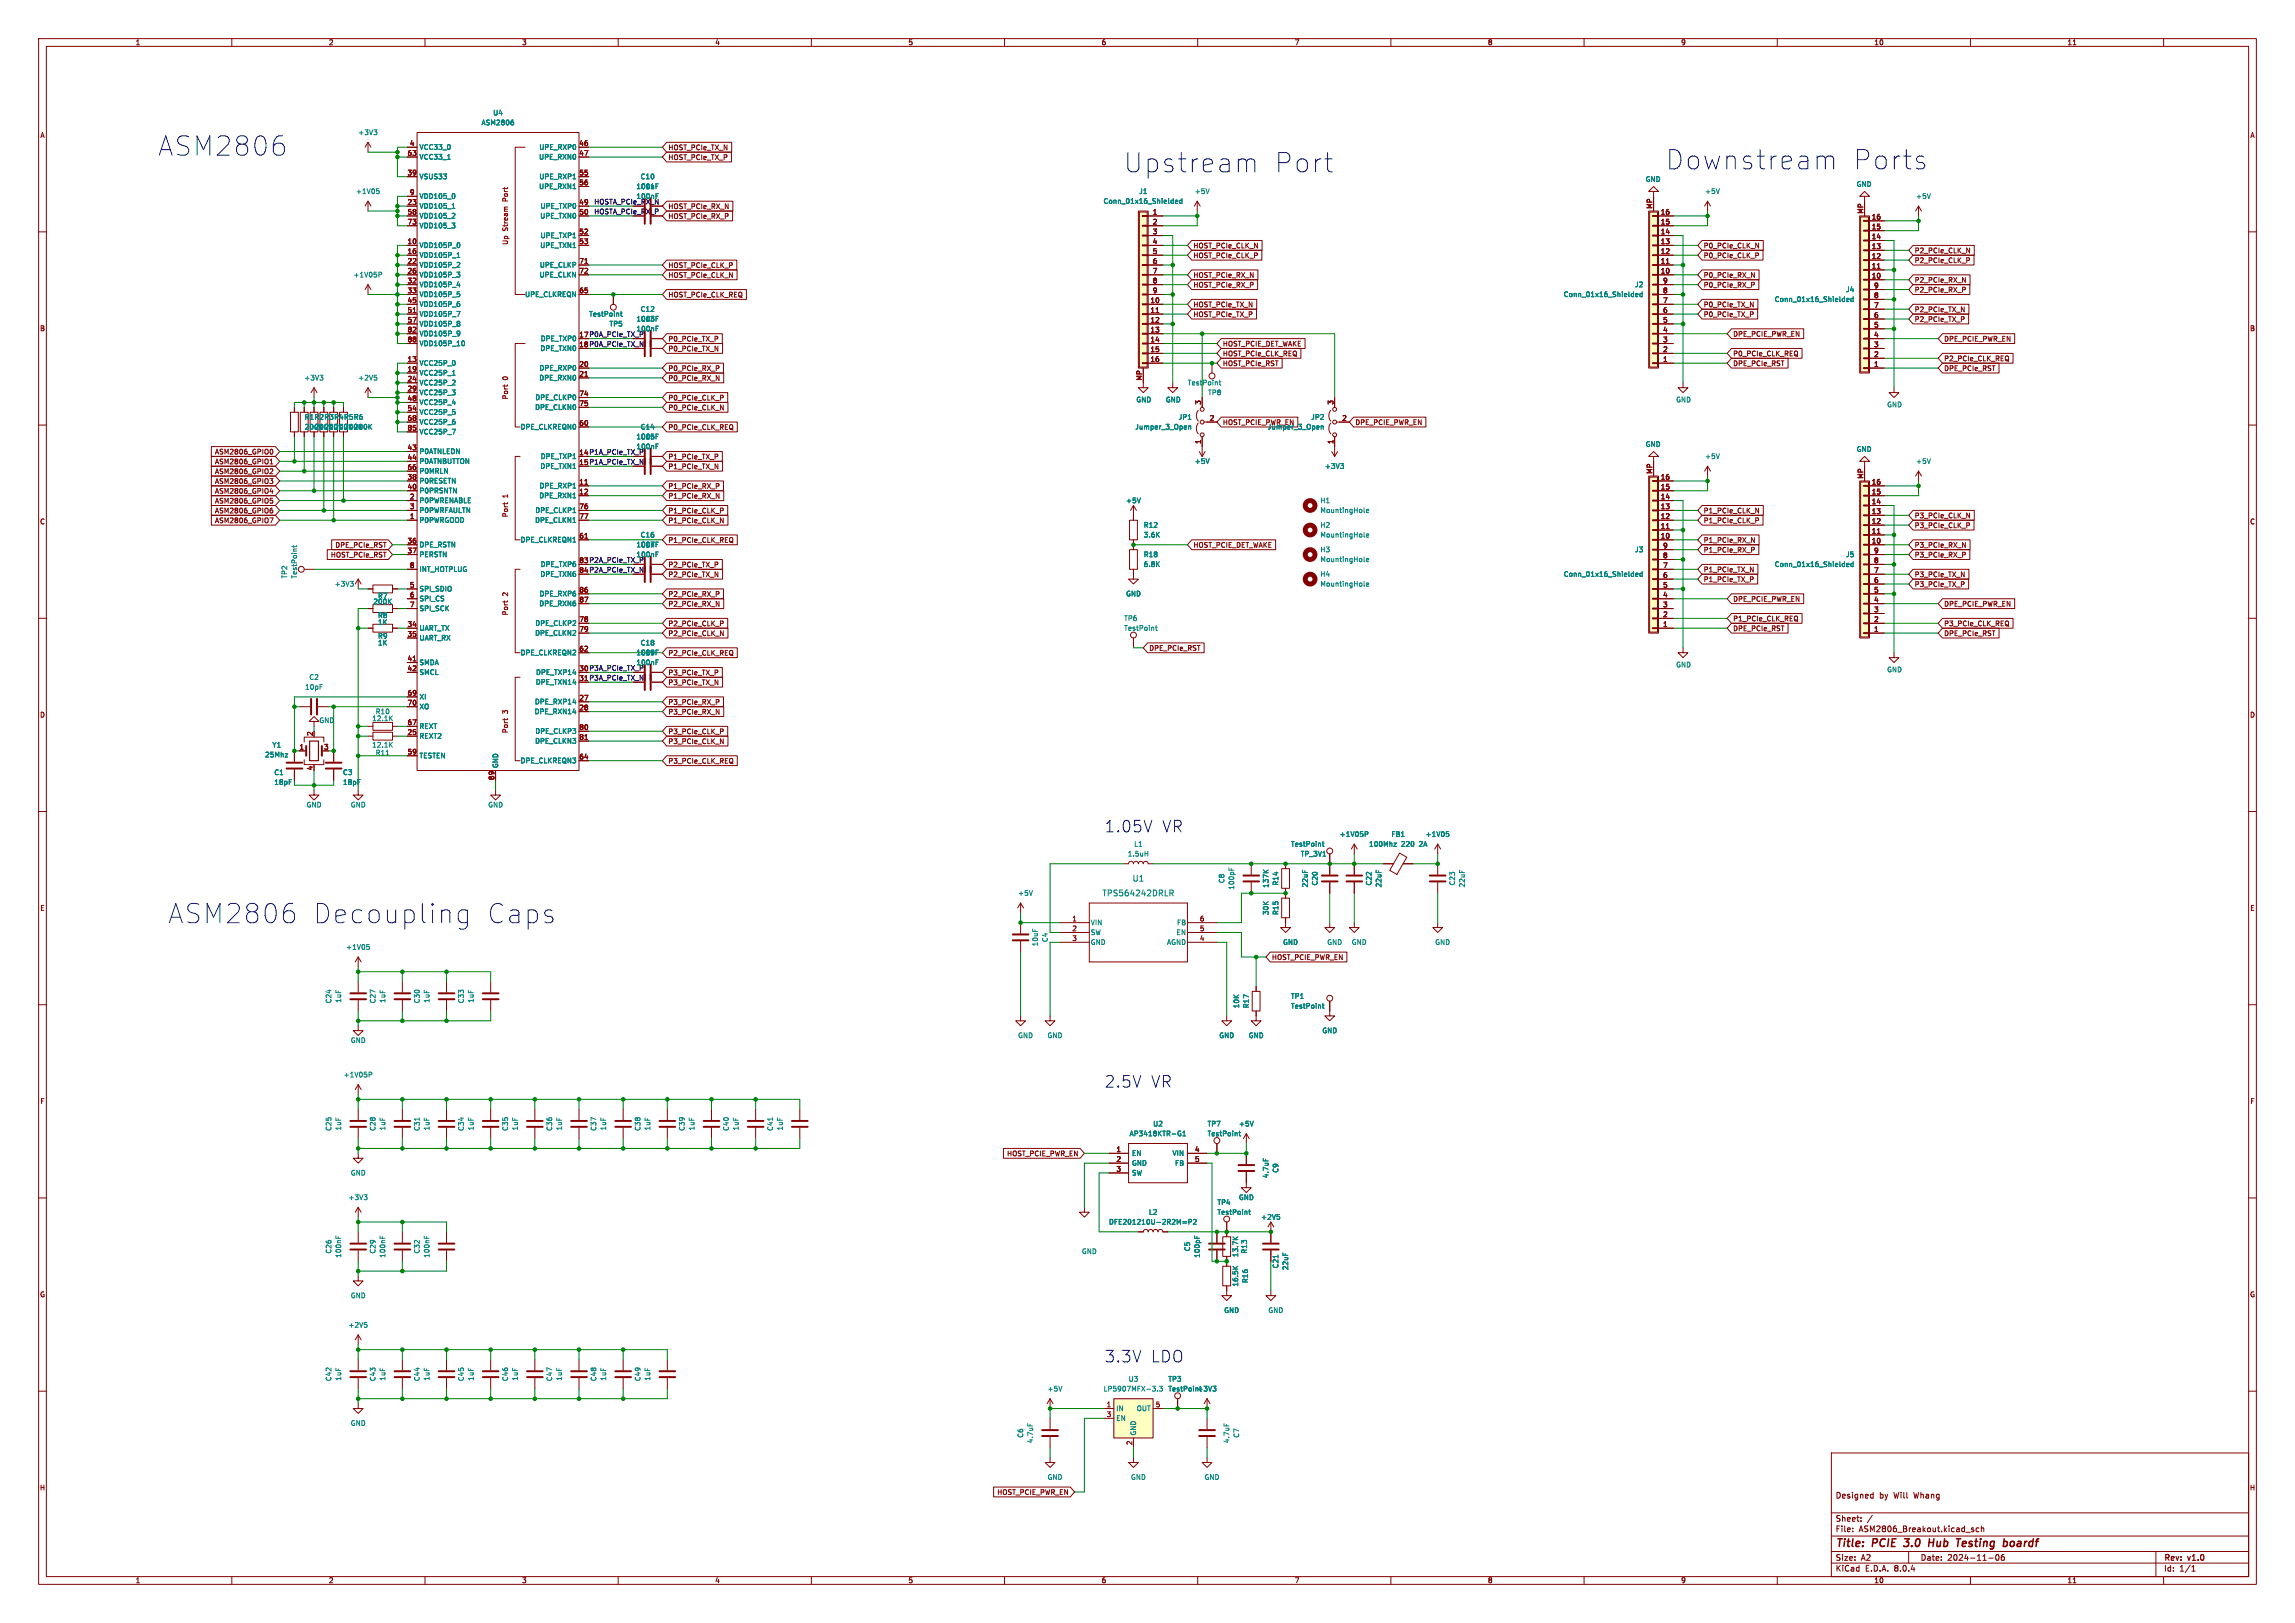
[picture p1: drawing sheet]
<svg xmlns="http://www.w3.org/2000/svg" width="594mm" height="420mm" viewBox="0 0 594 420" stroke-linecap="round" stroke-linejoin="round" font-family="sans-serif">
<defs><g id="words">
<g font-size="7" fill="#0000c2">
<text x="41" y="40.6">ASM2806</text>
<text x="291" y="44.9">Upstream</text>
<text x="329.5" y="44.9">Port</text>
<text x="431.3" y="44.1">Downstream</text>
<text x="479.3" y="44.1">Ports</text>
<text x="43.6" y="239.2">ASM2806</text>
<text x="80.7" y="239.2">Decoupling</text>
<text x="125.2" y="239.2">Caps</text>
</g>
<g font-size="4.2" fill="#0000c2">
<text x="285.8" y="215.7">1.05V</text>
<text x="300.5" y="215.7">VR</text>
<text x="285.8" y="281.7">2.5V</text>
<text x="297.6" y="281.7">VR</text>
<text x="285.8" y="352.8">3.3V</text>
<text x="297.6" y="352.8">LDO</text>
</g>
<g font-size="2.8" fill="#840000">
<text x="475" y="400.9">Title:</text>
<text x="484.7" y="400.9">PCIE</text>
<text x="493.7" y="400.9">3.0</text>
<text x="500.8" y="400.9">Hub</text>
<text x="508.9" y="400.9">Testing</text>
<text x="521.8" y="400.9">boardf</text>
</g>
<g font-size="2.1" fill="#008484">
<text x="285.2" y="232.1">TPS564242DRLR</text>
<text x="293" y="228.3">U1</text>
</g>
<g font-size="2.1" fill="#840000">
<text x="475" y="388">Designed</text>
<text x="486.4" y="388">by</text>
<text x="490.2" y="388">Will</text>
<text x="495.5" y="388">Whang</text>
<text x="475" y="394">Sheet:</text>
<text x="475" y="396.7">File:</text>
<text x="481.1" y="396.7">ASM2806_Breakout.kicad_sch</text>
<text x="475" y="406.9">KiCad</text>
<text x="475" y="404.1">Size:</text>
<text x="481.7" y="404.1">A2</text>
<text x="482.7" y="406.9">E.D.A.</text>
<text x="490.3" y="406.9">8.0.4</text>
<text x="497" y="404.1">Date:</text>
<text x="504" y="404.1">2024-11-06</text>
<text x="560" y="404.3">Rev:</text>
<text x="560" y="406.9">Id:</text>
<text x="564.1" y="406.9">1/1</text>
<text x="566.4" y="404.3">v1.0</text>
</g>
<g font-size="1.8" fill="#840000">
<text x="35" y="11.9">1</text>
<text x="85" y="11.9">2</text>
<text x="135" y="11.9">3</text>
<text x="185" y="11.9">4</text>
<text x="235" y="11.9">5</text>
<text x="285" y="11.9">6</text>
<text x="335" y="11.9">7</text>
<text x="385" y="11.9">8</text>
<text x="435" y="11.9">9</text>
<text x="485" y="11.9">10</text>
<text x="535" y="11.9">11</text>
<text x="10.3" y="35.9">A</text>
<text x="582.3" y="35.9">A</text>
<text x="105.4" y="40.4">63</text>
<text x="106" y="37.8">4</text>
<text x="149.8" y="37.8">46</text>
<text x="149.8" y="40.4">47</text>
<text x="172.9" y="39.1">HOST_PCIe_TX_N</text>
<text x="172.9" y="41.6">HOST_PCIe_TX_P</text>
<text x="105.4" y="45.5">39</text>
<text x="149.8" y="45.5">55</text>
<text x="105.4" y="53.1">23</text>
<text x="106" y="50.5">9</text>
<text x="131.7" y="52" transform="rotate(-90 131.7 52)">Port</text>
<text x="149.8" y="53.1">49</text>
<text x="149.8" y="48">56</text>
<text x="153.7" y="53">HOSTA_PCIe_RX_N</text>
<text x="105.4" y="55.6">58</text>
<text x="105.4" y="58.2">73</text>
<text x="131.7" y="59.8" transform="rotate(-90 131.7 59.8)">Stream</text>
<text x="149.8" y="55.6">50</text>
<text x="153.7" y="55.5">HOSTA_PCIe_RX_P</text>
<text x="172.9" y="54.3">HOST_PCIe_RX_N</text>
<text x="172.9" y="56.8">HOST_PCIe_RX_P</text>
<text x="298.3" y="55.6">1</text>
<text x="298.3" y="58.2">2</text>
<text x="427.7" y="54.2" transform="rotate(-90 427.7 54.2)">MP</text>
<text x="429.7" y="58.2">15</text>
<text x="429.7" y="55.6">16</text>
<text x="482.3" y="55.4" transform="rotate(-90 482.3 55.4)">MP</text>
<text x="484.3" y="59.4">15</text>
<text x="484.3" y="56.9">16</text>
<text x="105.4" y="63.2">10</text>
<text x="105.4" y="65.8">16</text>
<text x="131.7" y="63.5" transform="rotate(-90 131.7 63.5)">Up</text>
<text x="149.8" y="60.7">52</text>
<text x="149.8" y="63.2">53</text>
<text x="298.3" y="60.7">3</text>
<text x="298.3" y="63.2">4</text>
<text x="298.3" y="65.8">5</text>
<text x="308.8" y="64.5">HOST_PCIe_CLK_N</text>
<text x="429.7" y="65.8">12</text>
<text x="429.7" y="63.2">13</text>
<text x="429.7" y="60.7">14</text>
<text x="440.9" y="64.5">P0_PCIe_CLK_N</text>
<text x="484.3" y="64.5">13</text>
<text x="484.3" y="62">14</text>
<text x="495.5" y="65.7">P2_PCIe_CLK_N</text>
<text x="105.4" y="68.3">22</text>
<text x="105.4" y="70.9">26</text>
<text x="149.8" y="68.3">71</text>
<text x="149.8" y="70.9">72</text>
<text x="172.9" y="69.5">HOST_PCIe_CLK_P</text>
<text x="298.3" y="68.3">6</text>
<text x="298.3" y="70.9">7</text>
<text x="308.8" y="67">HOST_PCIe_CLK_P</text>
<text x="429.7" y="70.9">10</text>
<text x="429.7" y="68.3">11</text>
<text x="440.9" y="67">P0_PCIe_CLK_P</text>
<text x="484.3" y="69.6">11</text>
<text x="484.3" y="67.1">12</text>
<text x="495.5" y="68.3">P2_PCIe_CLK_P</text>
<text x="105.4" y="73.4">32</text>
<text x="105.4" y="75.9">33</text>
<text x="149.8" y="75.9">65</text>
<text x="172.9" y="72.1">HOST_PCIe_CLK_N</text>
<text x="172.9" y="77.2">HOST_PCIe_CLK_REQ</text>
<text x="298.3" y="73.4">8</text>
<text x="298.3" y="75.9">9</text>
<text x="308.8" y="74.6">HOST_PCIe_RX_P</text>
<text x="308.8" y="72.1">HOST_PCIe_RX_N</text>
<text x="430.3" y="75.9">8</text>
<text x="430.3" y="73.4">9</text>
<text x="440.9" y="72.1">P0_PCIe_RX_N</text>
<text x="440.9" y="74.6">P0_PCIe_RX_P</text>
<text x="484.3" y="72.1">10</text>
<text x="484.9" y="77.2">8</text>
<text x="484.9" y="74.7">9</text>
<text x="495.5" y="73.3">P2_PCIe_RX_N</text>
<text x="495.5" y="75.9">P2_PCIe_RX_P</text>
<text x="105.4" y="78.5">45</text>
<text x="105.4" y="81">51</text>
<text x="105.4" y="83.6">57</text>
<text x="297.6" y="78.5">10</text>
<text x="297.6" y="81">11</text>
<text x="297.6" y="83.6">12</text>
<text x="308.8" y="82.2">HOST_PCIe_TX_P</text>
<text x="308.8" y="79.7">HOST_PCIe_TX_N</text>
<text x="430.3" y="83.6">5</text>
<text x="430.3" y="81">6</text>
<text x="430.3" y="78.5">7</text>
<text x="440.9" y="82.2">P0_PCIe_TX_P</text>
<text x="440.9" y="79.7">P0_PCIe_TX_N</text>
<text x="484.9" y="82.3">6</text>
<text x="484.9" y="79.8">7</text>
<text x="495.5" y="81">P2_PCIe_TX_N</text>
<text x="495.5" y="83.5">P2_PCIe_TX_P</text>
<text x="10.3" y="85.9">B</text>
<text x="105.4" y="86.1">82</text>
<text x="105.4" y="88.6">88</text>
<text x="149.8" y="87.4">17 P0A_PCIe_TX_P</text>
<text x="149.8" y="89.9">18 P0A_PCIe_TX_N</text>
<text x="149.8" y="87.4">17</text>
<text x="149.8" y="89.9">18</text>
<text x="172.9" y="88.6">P0_PCIe_TX_P</text>
<text x="297.6" y="86.1">13</text>
<text x="297.6" y="88.6">14</text>
<text x="316.4" y="89.9">HOST_PCIE_DET_WAKE</text>
<text x="430.3" y="88.6">3</text>
<text x="430.3" y="86.1">4</text>
<text x="448.5" y="87.3">DPE_PCIE_PWR_EN</text>
<text x="484.9" y="89.9">3</text>
<text x="484.9" y="87.4">4</text>
<text x="484.9" y="84.8">5</text>
<text x="503.1" y="88.6">DPE_PCIE_PWR_EN</text>
<text x="582.3" y="85.9">B</text>
<text x="105.4" y="93.7">13</text>
<text x="149.8" y="95">20</text>
<text x="172.9" y="91.1">P0_PCIe_TX_N</text>
<text x="297.6" y="91.2">15</text>
<text x="297.6" y="93.7">16</text>
<text x="316.4" y="94.9">HOST_PCIe_RST</text>
<text x="316.4" y="92.4">HOST_PCIe_CLK_REQ</text>
<text x="430.3" y="93.7">1</text>
<text x="430.3" y="91.2">2</text>
<text x="448.5" y="94.9">DPE_PCIe_RST</text>
<text x="448.5" y="92.4">P0_PCIe_CLK_REQ</text>
<text x="484.9" y="95">1</text>
<text x="484.9" y="92.5">2</text>
<text x="503.1" y="93.7">P2_PCIe_CLK_REQ</text>
<text x="105.4" y="96.3">19</text>
<text x="105.4" y="98.8">24</text>
<text x="105.4" y="101.3">29</text>
<text x="131.7" y="98.4" transform="rotate(-90 131.7 98.4)">0</text>
<text x="149.8" y="97.5">21</text>
<text x="172.9" y="96.2">P0_PCIe_RX_P</text>
<text x="172.9" y="98.7">P0_PCIe_RX_N</text>
<text x="295.7" y="98.6" transform="rotate(-90 295.7 98.6)">MP</text>
<text x="503.1" y="96.2">DPE_PCIe_RST</text>
<text x="105.4" y="103.9">48</text>
<text x="105.4" y="106.4">54</text>
<text x="131.7" y="103.5" transform="rotate(-90 131.7 103.5)">Port</text>
<text x="149.8" y="102.6">74</text>
<text x="149.8" y="105.2">75</text>
<text x="172.9" y="106.4">P0_PCIe_CLK_N</text>
<text x="172.9" y="103.8">P0_PCIe_CLK_P</text>
<text x="310.9" y="104.8" transform="rotate(-90 310.9 104.8)">3</text>
<text x="345.2" y="104.8" transform="rotate(-90 345.2 104.8)">3</text>
<text x="105.4" y="109">68</text>
<text x="105.4" y="111.5">85</text>
<text x="149.8" y="110.2">60</text>
<text x="172.9" y="111.4">P0_PCIe_CLK_REQ</text>
<text x="313" y="109">2</text>
<text x="316.4" y="110.2">HOST_PCIE_PWR_EN</text>
<text x="347.3" y="109">2</text>
<text x="350.7" y="110.2">DPE_PCIE_PWR_EN</text>
<text x="55.5" y="117.8">ASM2806_GPIO0</text>
<text x="105.4" y="116.6">43</text>
<text x="105.4" y="119.1">44</text>
<text x="149.8" y="117.9">14 P1A_PCIe_TX_P</text>
<text x="149.8" y="117.9">14</text>
<text x="172.9" y="119.1">P1_PCIe_TX_P</text>
<text x="310.9" y="115" transform="rotate(-90 310.9 115)">1</text>
<text x="345.2" y="115" transform="rotate(-90 345.2 115)">1</text>
<text x="55.5" y="125.4">ASM2806_GPIO3</text>
<text x="55.5" y="122.9">ASM2806_GPIO2</text>
<text x="55.5" y="120.3">ASM2806_GPIO1</text>
<text x="105.4" y="124.2">38</text>
<text x="105.4" y="121.7">66</text>
<text x="149.8" y="125.5">11</text>
<text x="149.8" y="120.4">15 P1A_PCIe_TX_N</text>
<text x="149.8" y="120.4">15</text>
<text x="172.9" y="121.6">P1_PCIe_TX_N</text>
<text x="427.7" y="122.7" transform="rotate(-90 427.7 122.7)">MP</text>
<text x="429.7" y="124.2">16</text>
<text x="482.3" y="124" transform="rotate(-90 482.3 124)">MP</text>
<text x="484.3" y="125.5">16</text>
<text x="55.5" y="130.5">ASM2806_GPIO5</text>
<text x="55.5" y="128">ASM2806_GPIO4</text>
<text x="105.4" y="126.7">40</text>
<text x="106" y="129.3">2</text>
<text x="106" y="131.8">3</text>
<text x="131.7" y="128.9" transform="rotate(-90 131.7 128.9)">1</text>
<text x="149.8" y="128">12</text>
<text x="149.8" y="131.8">76</text>
<text x="172.9" y="129.2">P1_PCIe_RX_N</text>
<text x="172.9" y="126.7">P1_PCIe_RX_P</text>
<text x="429.7" y="131.8">13</text>
<text x="429.7" y="129.3">14</text>
<text x="429.7" y="126.7">15</text>
<text x="484.3" y="130.6">14</text>
<text x="484.3" y="128">15</text>
<text x="10.3" y="135.9">C</text>
<text x="55.5" y="133">ASM2806_GPIO6</text>
<text x="55.5" y="135.6">ASM2806_GPIO7</text>
<text x="106" y="134.4">1</text>
<text x="131.7" y="134" transform="rotate(-90 131.7 134)">Port</text>
<text x="149.8" y="134.4">77</text>
<text x="172.9" y="133">P1_PCIe_CLK_P</text>
<text x="172.9" y="135.6">P1_PCIe_CLK_N</text>
<text x="429.7" y="136.9">11</text>
<text x="429.7" y="134.4">12</text>
<text x="440.9" y="133">P1_PCIe_CLK_N</text>
<text x="440.9" y="135.6">P1_PCIe_CLK_P</text>
<text x="484.3" y="135.6">12</text>
<text x="484.3" y="133.1">13</text>
<text x="495.5" y="134.3">P3_PCIe_CLK_N</text>
<text x="495.5" y="136.8">P3_PCIe_CLK_P</text>
<text x="582.3" y="135.9">C</text>
<text x="86.7" y="141.9">DPE_PCIe_RST</text>
<text x="105.4" y="140.7">36</text>
<text x="105.4" y="143.3">37</text>
<text x="149.8" y="139.4">61</text>
<text x="172.9" y="140.7">P1_PCIe_CLK_REQ</text>
<text x="308.8" y="141.9">HOST_PCIE_DET_WAKE</text>
<text x="429.7" y="139.4">10</text>
<text x="430.3" y="142">9</text>
<text x="440.9" y="140.7">P1_PCIe_RX_N</text>
<text x="440.9" y="143.2">P1_PCIe_RX_P</text>
<text x="484.3" y="140.7">10</text>
<text x="484.3" y="138.2">11</text>
<text x="484.9" y="143.3">9</text>
<text x="495.5" y="141.9">P3_PCIe_RX_N</text>
<text x="85.5" y="144.5">HOST_PCIe_RST</text>
<text x="106" y="147.1">8</text>
<text x="149.8" y="145.8">83 P2A_PCIe_TX_P</text>
<text x="149.8" y="148.3">84 P2A_PCIe_TX_N</text>
<text x="149.8" y="145.8">83</text>
<text x="149.8" y="148.3">84</text>
<text x="172.9" y="147">P2_PCIe_TX_P</text>
<text x="172.9" y="149.5">P2_PCIe_TX_N</text>
<text x="430.3" y="149.6">6</text>
<text x="430.3" y="147.1">7</text>
<text x="430.3" y="144.5">8</text>
<text x="440.9" y="148.3">P1_PCIe_TX_N</text>
<text x="484.9" y="148.3">7</text>
<text x="484.9" y="145.8">8</text>
<text x="495.5" y="144.5">P3_PCIe_RX_P</text>
<text x="495.5" y="149.5">P3_PCIe_TX_N</text>
<text x="106" y="152.1">5</text>
<text x="106" y="154.7">6</text>
<text x="131.7" y="154.3" transform="rotate(-90 131.7 154.3)">2</text>
<text x="149.8" y="153.4">86</text>
<text x="149.8" y="156">87</text>
<text x="172.9" y="154.6">P2_PCIe_RX_P</text>
<text x="430.3" y="154.7">4</text>
<text x="430.3" y="152.1">5</text>
<text x="440.9" y="150.8">P1_PCIe_TX_P</text>
<text x="448.5" y="155.9">DPE_PCIE_PWR_EN</text>
<text x="484.9" y="156">4</text>
<text x="484.9" y="153.4">5</text>
<text x="484.9" y="150.9">6</text>
<text x="495.5" y="152.1">P3_PCIe_TX_P</text>
<text x="106" y="157.2">7</text>
<text x="131.7" y="159.4" transform="rotate(-90 131.7 159.4)">Port</text>
<text x="149.8" y="161">78</text>
<text x="172.9" y="157.2">P2_PCIe_RX_N</text>
<text x="430.3" y="159.8">2</text>
<text x="430.3" y="157.2">3</text>
<text x="448.5" y="161">P1_PCIe_CLK_REQ</text>
<text x="484.9" y="161">2</text>
<text x="484.9" y="158.5">3</text>
<text x="503.1" y="157.2">DPE_PCIE_PWR_EN</text>
<text x="105.4" y="162.3">34</text>
<text x="105.4" y="164.8">35</text>
<text x="149.8" y="163.6">79</text>
<text x="172.9" y="162.2">P2_PCIe_CLK_P</text>
<text x="172.9" y="164.8">P2_PCIe_CLK_N</text>
<text x="430.3" y="162.3">1</text>
<text x="448.5" y="163.5">DPE_PCIe_RST</text>
<text x="484.9" y="163.6">1</text>
<text x="503.1" y="164.8">DPE_PCIe_RST</text>
<text x="503.1" y="162.2">P3_PCIe_CLK_REQ</text>
<text x="105.4" y="171.2">41</text>
<text x="105.4" y="173.7">42</text>
<text x="149.8" y="173.7">30 P3A_PCIe_TX_P</text>
<text x="149.8" y="168.7">62</text>
<text x="149.8" y="173.7">30</text>
<text x="172.9" y="169.9">P2_PCIe_CLK_REQ</text>
<text x="297.3" y="168.6">DPE_PCIe_RST</text>
<text x="149.8" y="176.3">31 P3A_PCIe_TX_N</text>
<text x="149.8" y="176.3">31</text>
<text x="172.9" y="177.5">P3_PCIe_TX_N</text>
<text x="172.9" y="174.9">P3_PCIe_TX_P</text>
<text x="10.3" y="185.9">D</text>
<text x="105.4" y="180.1">69</text>
<text x="105.4" y="182.6">70</text>
<text x="131.7" y="184.7" transform="rotate(-90 131.7 184.7)">3</text>
<text x="149.8" y="181.4">27</text>
<text x="149.8" y="183.9">28</text>
<text x="172.9" y="182.6">P3_PCIe_RX_P</text>
<text x="172.9" y="185.1">P3_PCIe_RX_N</text>
<text x="582.3" y="185.9">D</text>
<text x="81" y="190.6" transform="rotate(-90 81 190.6)">2</text>
<text x="105.4" y="190.2">25</text>
<text x="105.4" y="187.7">67</text>
<text x="131.7" y="189.9" transform="rotate(-90 131.7 189.9)">Port</text>
<text x="149.8" y="189">80</text>
<text x="149.8" y="191.5">81</text>
<text x="172.9" y="190.2">P3_PCIe_CLK_P</text>
<text x="77.4" y="194.1">1</text>
<text x="83.7" y="194.1">3</text>
<text x="105.4" y="195.3">59</text>
<text x="149.8" y="196.6">64</text>
<text x="172.9" y="192.7">P3_PCIe_CLK_N</text>
<text x="172.9" y="197.8">P3_PCIe_CLK_REQ</text>
<text x="81" y="199.5" transform="rotate(-90 81 199.5)">4</text>
<text x="128" y="202" transform="rotate(-90 128 202)">89</text>
<text x="10.3" y="235.9">E</text>
<text x="277.4" y="238.5">1</text>
<text x="310.4" y="238.5">6</text>
<text x="582.3" y="235.9">E</text>
<text x="277.4" y="241">2</text>
<text x="277.4" y="243.6">3</text>
<text x="310.4" y="243.6">4</text>
<text x="310.4" y="241">5</text>
<text x="329.1" y="248.6">HOST_PCIE_PWR_EN</text>
<text x="10.3" y="285.9">F</text>
<text x="582.3" y="285.9">F</text>
<text x="260.5" y="299.4">HOST_PCIE_PWR_EN</text>
<text x="288.9" y="298.2">1</text>
<text x="309.2" y="298.2">4</text>
<text x="288.9" y="300.7">2</text>
<text x="288.9" y="303.3">3</text>
<text x="309.2" y="300.7">5</text>
<text x="10.3" y="335.9">G</text>
<text x="582.3" y="335.9">G</text>
<text x="286.3" y="364.2">1</text>
<text x="299" y="364.2">5</text>
<text x="286.3" y="366.8">3</text>
<text x="293.1" y="374.1" transform="rotate(-90 293.1 374.1)">2</text>
<text x="10.2" y="385.9">H</text>
<text x="258" y="387">HOST_PCIE_PWR_EN</text>
<text x="582.2" y="385.9">H</text>
<text x="35" y="409.9">1</text>
<text x="85" y="409.9">2</text>
<text x="135" y="409.9">3</text>
<text x="185" y="409.9">4</text>
<text x="235" y="409.9">5</text>
<text x="285" y="409.9">6</text>
<text x="335" y="409.9">7</text>
<text x="385" y="409.9">8</text>
<text x="435" y="409.9">9</text>
<text x="485" y="409.9">10</text>
<text x="535" y="409.9">11</text>
</g>
<g font-size="1.8" fill="#008484">
<text x="92.6" y="35.2">+3V3</text>
<text x="124.5" y="32.6">ASM2806</text>
<text x="127.5" y="30.1">U4</text>
<text x="108.5" y="39">VCC33_0</text>
<text x="108.5" y="41.5">VCC33_1</text>
<text x="139.4" y="41.5">UPE_RXN0</text>
<text x="139.5" y="39">UPE_RXP0</text>
<text x="108.5" y="46.6">VSUS33</text>
<text x="139.5" y="46.6">UPE_RXP1</text>
<text x="165.7" y="46.6">C10</text>
<text x="425.8" y="47.3">GND</text>
<text x="92" y="50.4">+1V05</text>
<text x="108.5" y="51.7">VDD105_0</text>
<text x="139.4" y="49.1">UPE_RXN1</text>
<text x="164.6" y="51.7">100nF</text>
<text x="164.6" y="49.1">100nF</text>
<text x="165.7" y="49.1">C11</text>
<text x="285.5" y="52.9">Conn_01x16_Shielded</text>
<text x="294.7" y="50.4">J1</text>
<text x="309.1" y="50.4">+5V</text>
<text x="441.2" y="50.4">+5V</text>
<text x="480.4" y="48.5">GND</text>
<text x="495.8" y="51.7">+5V</text>
<text x="108.5" y="54.2">VDD105_1</text>
<text x="108.5" y="56.7">VDD105_2</text>
<text x="108.5" y="59.3">VDD105_3</text>
<text x="139.7" y="56.7">UPE_TXN0</text>
<text x="139.8" y="54.2">UPE_TXP0</text>
<text x="108.5" y="64.4">VDD105P_0</text>
<text x="139.7" y="64.4">UPE_TXN1</text>
<text x="139.8" y="61.8">UPE_TXP1</text>
<text x="91.4" y="72">+1V05P</text>
<text x="108.5" y="66.9">VDD105P_1</text>
<text x="108.5" y="69.4">VDD105P_2</text>
<text x="108.5" y="72">VDD105P_3</text>
<text x="139.5" y="72">UPE_CLKN</text>
<text x="139.6" y="69.4">UPE_CLKP</text>
<text x="108.5" y="74.5">VDD105P_4</text>
<text x="108.5" y="77.1">VDD105P_5</text>
<text x="135.8" y="77.1">UPE_CLKREQN</text>
<text x="404.6" y="77.1">Conn_01x16_Shielded</text>
<text x="423.1" y="74.5">J2</text>
<text x="477.7" y="75.8">J4</text>
<text x="108.5" y="79.6">VDD105P_6</text>
<text x="108.5" y="82.1">VDD105P_7</text>
<text x="152.4" y="82.1">TestPoint</text>
<text x="164.6" y="83.4">100nF</text>
<text x="165.7" y="83.4">C13</text>
<text x="165.7" y="80.9">C12</text>
<text x="459.2" y="78.3">Conn_01x16_Shielded</text>
<text x="108.5" y="84.7">VDD105P_8</text>
<text x="108.5" y="87.2">VDD105P_9</text>
<text x="108.5" y="89.8">VDD105P_10</text>
<text x="139.8" y="88.5">DPE_TXP0</text>
<text x="157.6" y="84.7">TP5</text>
<text x="164.6" y="86">100nF</text>
<text x="108.5" y="94.8">VCC25P_0</text>
<text x="139.8" y="91">DPE_TXN0</text>
<text x="78.6" y="98.7">+3V3</text>
<text x="92.6" y="98.7">+2V5</text>
<text x="108.5" y="97.4">VCC25P_1</text>
<text x="108.5" y="99.9">VCC25P_2</text>
<text x="139.5" y="98.7">DPE_RXN0</text>
<text x="139.5" y="96.1">DPE_RXP0</text>
<text x="307.3" y="99.9">TestPoint</text>
<text x="108.5" y="102.5">VCC25P_3</text>
<text x="108.5" y="105">VCC25P_4</text>
<text x="108.5" y="107.5">VCC25P_5</text>
<text x="138.4" y="106.3">DPE_CLKN0</text>
<text x="138.4" y="103.7">DPE_CLKP0</text>
<text x="294" y="104.3">GND</text>
<text x="301.6" y="104.3">GND</text>
<text x="312.6" y="102.5">TP8</text>
<text x="433.7" y="104.3">GND</text>
<text x="488.3" y="105.6">GND</text>
<text x="78.7" y="108.8">R1R2R3R4R5R6</text>
<text x="78.7" y="111.4">200K</text>
<text x="81.3" y="111.4">200K</text>
<text x="83.8" y="111.4">200K</text>
<text x="86.4" y="111.4">200K 200K</text>
<text x="88.9" y="111.4">200K</text>
<text x="108.5" y="110.1">VCC25P_6</text>
<text x="108.5" y="112.6">VCC25P_7</text>
<text x="134.6" y="111.4">DPE_CLKREQN0</text>
<text x="164.6" y="113.9">100nF</text>
<text x="165.7" y="111.4">C14</text>
<text x="165.7" y="113.9">C15</text>
<text x="293.7" y="111.4">Jumper_3_Open</text>
<text x="304.9" y="108.8">JP1</text>
<text x="328" y="111.4">Jumper_3_Open</text>
<text x="339.2" y="108.8">JP2</text>
<text x="108.5" y="117.7">P0ATNLEDN</text>
<text x="139.8" y="119">DPE_TXP1</text>
<text x="164.6" y="116.4">100nF</text>
<text x="425.8" y="115.8">GND</text>
<text x="441.2" y="119">+5V</text>
<text x="480.4" y="117.1">GND</text>
<text x="108.5" y="125.3">P0RESETN</text>
<text x="108.5" y="120.2">P0ATNBUTTON</text>
<text x="108.5" y="122.8">P0MRLN</text>
<text x="139.8" y="121.5">DPE_TXN1</text>
<text x="309.1" y="120.2">+5V</text>
<text x="342.8" y="121.5">+3V3</text>
<text x="495.8" y="120.2">+5V</text>
<text x="108.5" y="130.4">P0PWRENABLE</text>
<text x="108.5" y="127.9">P0PRSNTN</text>
<text x="139.5" y="129.1">DPE_RXN1</text>
<text x="139.5" y="126.6">DPE_RXP1</text>
<text x="291.3" y="130.4">+5V</text>
<text x="341.6" y="130.4">H1</text>
<text x="108.5" y="135.5">P0PWRGOOD</text>
<text x="108.5" y="132.9">P0PWRFAULTN</text>
<text x="138.4" y="135.5">DPE_CLKN1</text>
<text x="138.4" y="132.9">DPE_CLKP1</text>
<text x="295.9" y="136.8">R12</text>
<text x="341.6" y="136.8">H2</text>
<text x="341.6" y="132.9">MountingHole</text>
<text x="108.5" y="141.8">DPE_RSTN</text>
<text x="134.6" y="140.6">DPE_CLKREQN1</text>
<text x="164.6" y="141.8">100nF</text>
<text x="165.7" y="139.3">C16</text>
<text x="165.7" y="141.8">C17</text>
<text x="295.9" y="139.3">3.6K</text>
<text x="341.6" y="139.3">MountingHole</text>
<text x="341.6" y="143.1">H3</text>
<text x="423.1" y="143.1">J3</text>
<text x="74.5" y="149.8" transform="rotate(-90 74.5 149.8)">TP2</text>
<text x="77.1" y="149.8" transform="rotate(-90 77.1 149.8)">TestPoint</text>
<text x="108.5" y="144.4">PERSTN</text>
<text x="108.5" y="148.2">INT_HOTPLUG</text>
<text x="139.8" y="149.5">DPE_TXN6</text>
<text x="139.8" y="146.9">DPE_TXP6</text>
<text x="164.6" y="144.4">100nF</text>
<text x="295.9" y="144.4">R18</text>
<text x="295.9" y="146.9">6.8K</text>
<text x="341.6" y="149.5">H4</text>
<text x="341.6" y="145.6">MountingHole</text>
<text x="404.6" y="149.5">Conn_01x16_Shielded</text>
<text x="459.2" y="146.9">Conn_01x16_Shielded</text>
<text x="477.7" y="144.4">J5</text>
<text x="86.5" y="152">+3V3</text>
<text x="97.7" y="155">R7</text>
<text x="108.5" y="153.3">SPI_SDIO</text>
<text x="108.5" y="155.8">SPI_CS</text>
<text x="139.5" y="154.5">DPE_RXP6</text>
<text x="291.3" y="154.5">GND</text>
<text x="341.6" y="152">MountingHole</text>
<text x="96.5" y="156.6">200K</text>
<text x="97.7" y="160.1">R8</text>
<text x="97.7" y="161.9">1K</text>
<text x="108.5" y="158.3">SPI_SCK</text>
<text x="139.5" y="157.1">DPE_RXN6</text>
<text x="290.8" y="160.9">TP6</text>
<text x="97.7" y="165.5">R9</text>
<text x="97.7" y="167.2">1K</text>
<text x="108.5" y="163.4">UART_TX</text>
<text x="108.5" y="166">UART_RX</text>
<text x="138.4" y="164.7">DPE_CLKN2</text>
<text x="138.4" y="162.2">DPE_CLKP2</text>
<text x="165.7" y="167.2">C18</text>
<text x="290.8" y="163.4">TestPoint</text>
<text x="108.5" y="172.3">SMDA</text>
<text x="134.6" y="169.8">DPE_CLKREQN2</text>
<text x="164.6" y="169.8">100nF</text>
<text x="164.6" y="172.3">100nF</text>
<text x="165.7" y="169.8">C19</text>
<text x="433.7" y="172.9">GND</text>
<text x="78.8" y="178.7">10pF</text>
<text x="79.9" y="176.1">C2</text>
<text x="108.5" y="174.9">SMCL</text>
<text x="138.6" y="177.4">DPE_TXN14</text>
<text x="138.6" y="174.9">DPE_TXP14</text>
<text x="488.3" y="174.2">GND</text>
<text x="97.1" y="185">R10</text>
<text x="108.5" y="181.2">XI</text>
<text x="108.5" y="183.7">XO</text>
<text x="138.3" y="185">DPE_RXN14</text>
<text x="138.3" y="182.5">DPE_RXP14</text>
<text x="82.5" y="187.3">GND</text>
<text x="96.2" y="186.8">12.1K</text>
<text x="108.5" y="191.4">REXT2</text>
<text x="108.5" y="188.8">REXT</text>
<text x="138.4" y="190.1">DPE_CLKP3</text>
<text x="68.5" y="196.2">25Mhz</text>
<text x="70.4" y="193.6">Y1</text>
<text x="96.2" y="193.6">12.1K</text>
<text x="97.1" y="195.7">R11</text>
<text x="108.5" y="196.4">TESTEN</text>
<text x="134.6" y="197.7">DPE_CLKREQN3</text>
<text x="138.4" y="192.6">DPE_CLKN3</text>
<text x="70.9" y="200.8">C1</text>
<text x="70.9" y="203.3">18pF</text>
<text x="88.7" y="200.8">C3</text>
<text x="88.7" y="203.3">18pF</text>
<text x="129.1" y="198.9" transform="rotate(-90 129.1 198.9)">GND</text>
<text x="79.2" y="209.1">GND</text>
<text x="90.7" y="209.1">GND</text>
<text x="126.2" y="209.1">GND</text>
<text x="291.8" y="221.8">1.5uH</text>
<text x="293.4" y="219.3">L1</text>
<text x="334" y="219.3">TestPoint</text>
<text x="336.6" y="221.8">TP_3V1</text>
<text x="346.6" y="216.8">+1V05P</text>
<text x="354.2" y="219.3">100Mhz</text>
<text x="360" y="216.8">FB1</text>
<text x="362.7" y="219.3">220</text>
<text x="367.5" y="219.3">2A</text>
<text x="368.9" y="216.8">+1V05</text>
<text x="263.4" y="232">+5V</text>
<text x="317.1" y="228.7" transform="rotate(-90 317.1 228.7)">C8</text>
<text x="319.6" y="230.4" transform="rotate(-90 319.6 230.4)">100pF</text>
<text x="328.5" y="229.9" transform="rotate(-90 328.5 229.9)">137K</text>
<text x="331.1" y="229.3" transform="rotate(-90 331.1 229.3)">R14</text>
<text x="338.7" y="229.8" transform="rotate(-90 338.7 229.8)">22uF</text>
<text x="341.2" y="229.3" transform="rotate(-90 341.2 229.3)">C20</text>
<text x="355.2" y="229.3" transform="rotate(-90 355.2 229.3)">C22</text>
<text x="357.7" y="229.8" transform="rotate(-90 357.7 229.8)">22uF</text>
<text x="376.8" y="229.3" transform="rotate(-90 376.8 229.3)">C23</text>
<text x="379.3" y="229.8" transform="rotate(-90 379.3 229.8)">22uF</text>
<text x="282.2" y="239.6">VIN</text>
<text x="304.5" y="239.6">FB</text>
<text x="328.5" y="236.9" transform="rotate(-90 328.5 236.9)">30K</text>
<text x="331.1" y="236.9" transform="rotate(-90 331.1 236.9)">R15</text>
<text x="89.5" y="246">+1V05</text>
<text x="268.8" y="245" transform="rotate(-90 268.8 245)">10uF</text>
<text x="271.4" y="243.9" transform="rotate(-90 271.4 243.9)">C4</text>
<text x="282.2" y="242.2">SW</text>
<text x="282.2" y="244.7">GND</text>
<text x="301.9" y="244.7">AGND</text>
<text x="304.4" y="242.2">EN</text>
<text x="332" y="244.7">GND</text>
<text x="343.4" y="244.7">GND</text>
<text x="349.8" y="244.7">GND</text>
<text x="371.3" y="244.7">GND</text>
<text x="86" y="259.8" transform="rotate(-90 86 259.8)">C24</text>
<text x="88.5" y="259.6" transform="rotate(-90 88.5 259.6)">1uF</text>
<text x="97.4" y="259.8" transform="rotate(-90 97.4 259.8)">C27</text>
<text x="99.9" y="259.6" transform="rotate(-90 99.9 259.6)">1uF</text>
<text x="108.8" y="259.8" transform="rotate(-90 108.8 259.8)">C30</text>
<text x="111.4" y="259.6" transform="rotate(-90 111.4 259.6)">1uF</text>
<text x="120.2" y="259.8" transform="rotate(-90 120.2 259.8)">C33</text>
<text x="122.8" y="259.6" transform="rotate(-90 122.8 259.6)">1uF</text>
<text x="320.9" y="261" transform="rotate(-90 320.9 261)">10K</text>
<text x="323.4" y="261" transform="rotate(-90 323.4 261)">R17</text>
<text x="334" y="258.7">TP1</text>
<text x="334" y="261.2">TestPoint</text>
<text x="263.4" y="268.8">GND</text>
<text x="271" y="268.8">GND</text>
<text x="315.5" y="268.8">GND</text>
<text x="323.1" y="268.8">GND</text>
<text x="342.1" y="267.6">GND</text>
<text x="90.7" y="270.1">GND</text>
<text x="88.8" y="279">+1V05P</text>
<text x="86" y="292.8" transform="rotate(-90 86 292.8)">C25</text>
<text x="88.5" y="292.7" transform="rotate(-90 88.5 292.7)">1uF</text>
<text x="97.4" y="292.8" transform="rotate(-90 97.4 292.8)">C28</text>
<text x="99.9" y="292.7" transform="rotate(-90 99.9 292.7)">1uF</text>
<text x="108.8" y="292.8" transform="rotate(-90 108.8 292.8)">C31</text>
<text x="111.4" y="292.7" transform="rotate(-90 111.4 292.7)">1uF</text>
<text x="120.2" y="292.8" transform="rotate(-90 120.2 292.8)">C34</text>
<text x="122.8" y="292.7" transform="rotate(-90 122.8 292.7)">1uF</text>
<text x="131.7" y="292.8" transform="rotate(-90 131.7 292.8)">C35</text>
<text x="134.2" y="292.7" transform="rotate(-90 134.2 292.7)">1uF</text>
<text x="143.1" y="292.8" transform="rotate(-90 143.1 292.8)">C36</text>
<text x="145.6" y="292.7" transform="rotate(-90 145.6 292.7)">1uF</text>
<text x="154.5" y="292.8" transform="rotate(-90 154.5 292.8)">C37</text>
<text x="157.1" y="292.7" transform="rotate(-90 157.1 292.7)">1uF</text>
<text x="166" y="292.8" transform="rotate(-90 166 292.8)">C38</text>
<text x="168.5" y="292.7" transform="rotate(-90 168.5 292.7)">1uF</text>
<text x="177.4" y="292.8" transform="rotate(-90 177.4 292.8)">C39</text>
<text x="179.9" y="292.7" transform="rotate(-90 179.9 292.7)">1uF</text>
<text x="188.8" y="292.8" transform="rotate(-90 188.8 292.8)">C40</text>
<text x="191.4" y="292.7" transform="rotate(-90 191.4 292.7)">1uF</text>
<text x="200.3" y="292.8" transform="rotate(-90 200.3 292.8)">C41</text>
<text x="202.8" y="292.7" transform="rotate(-90 202.8 292.7)">1uF</text>
<text x="298.3" y="291.7">U2</text>
<text x="312.4" y="291.7">TP7</text>
<text x="320.5" y="291.7">+5V</text>
<text x="292.2" y="294.2">AP3418KTR-G1</text>
<text x="292.9" y="299.3">EN</text>
<text x="303.3" y="299.3">VIN</text>
<text x="312.4" y="294.2">TestPoint</text>
<text x="90.7" y="304.4">GND</text>
<text x="292.9" y="301.9">GND</text>
<text x="292.9" y="304.4">SW</text>
<text x="304" y="301.9">FB</text>
<text x="328.5" y="305" transform="rotate(-90 328.5 305)">4.7uF</text>
<text x="331.1" y="303.6" transform="rotate(-90 331.1 303.6)">C9</text>
<text x="90.1" y="310.7">+3V3</text>
<text x="320.5" y="310.7">GND</text>
<text x="286.9" y="317.1">DFE201210U-2R2M=P2</text>
<text x="297.2" y="314.6">L2</text>
<text x="315" y="312">TP4</text>
<text x="315" y="314.6">TestPoint</text>
<text x="326.3" y="315.8">+2V5</text>
<text x="308.2" y="323.9" transform="rotate(-90 308.2 323.9)">C5</text>
<text x="86" y="324.5" transform="rotate(-90 86 324.5)">C26</text>
<text x="88.5" y="325.6" transform="rotate(-90 88.5 325.6)">100nF</text>
<text x="97.4" y="324.5" transform="rotate(-90 97.4 324.5)">C29</text>
<text x="99.9" y="325.6" transform="rotate(-90 99.9 325.6)">100nF</text>
<text x="108.8" y="324.5" transform="rotate(-90 108.8 324.5)">C32</text>
<text x="111.4" y="325.6" transform="rotate(-90 111.4 325.6)">100nF</text>
<text x="279.9" y="324.7">GND</text>
<text x="310.7" y="325.6" transform="rotate(-90 310.7 325.6)">100pF</text>
<text x="320.6" y="325.4" transform="rotate(-90 320.6 325.4)">13.7K</text>
<text x="322.9" y="324.5" transform="rotate(-90 322.9 324.5)">R13</text>
<text x="331.1" y="328.3" transform="rotate(-90 331.1 328.3)">C21</text>
<text x="333.6" y="328.8" transform="rotate(-90 333.6 328.8)">22uF</text>
<text x="320.6" y="333.1" transform="rotate(-90 320.6 333.1)">16.5K</text>
<text x="323.2" y="332.1" transform="rotate(-90 323.2 332.1)">R16</text>
<text x="90.7" y="336.1">GND</text>
<text x="316.7" y="340">GND</text>
<text x="328.2" y="340">GND</text>
<text x="90.1" y="343.8">+2V5</text>
<text x="86" y="357.5" transform="rotate(-90 86 357.5)">C42</text>
<text x="88.5" y="357.4" transform="rotate(-90 88.5 357.4)">1uF</text>
<text x="97.4" y="357.5" transform="rotate(-90 97.4 357.5)">C43</text>
<text x="99.9" y="357.4" transform="rotate(-90 99.9 357.4)">1uF</text>
<text x="108.8" y="357.5" transform="rotate(-90 108.8 357.5)">C44</text>
<text x="111.4" y="357.4" transform="rotate(-90 111.4 357.4)">1uF</text>
<text x="120.2" y="357.5" transform="rotate(-90 120.2 357.5)">C45</text>
<text x="122.8" y="357.4" transform="rotate(-90 122.8 357.4)">1uF</text>
<text x="131.7" y="357.5" transform="rotate(-90 131.7 357.5)">C46</text>
<text x="134.2" y="357.4" transform="rotate(-90 134.2 357.4)">1uF</text>
<text x="143.1" y="357.5" transform="rotate(-90 143.1 357.5)">C47</text>
<text x="145.6" y="357.4" transform="rotate(-90 145.6 357.4)">1uF</text>
<text x="154.5" y="357.5" transform="rotate(-90 154.5 357.5)">C48</text>
<text x="157.1" y="357.4" transform="rotate(-90 157.1 357.4)">1uF</text>
<text x="166" y="357.5" transform="rotate(-90 166 357.5)">C49</text>
<text x="168.5" y="357.4" transform="rotate(-90 168.5 357.4)">1uF</text>
<text x="292" y="357.7">U3</text>
<text x="302.3" y="357.7">TP3</text>
<text x="271" y="360.3">+5V</text>
<text x="285.5" y="360.3">LP5907MFX-3.3</text>
<text x="288.8" y="365.4">IN</text>
<text x="294.1" y="365.4">OUT</text>
<text x="302.3" y="360.3">TestPoint+3V3</text>
<text x="90.7" y="369.2">GND</text>
<text x="288.8" y="367.9">EN</text>
<text x="294.2" y="371.6" transform="rotate(-90 294.2 371.6)">GND</text>
<text x="265" y="372.2" transform="rotate(-90 265 372.2)">C6</text>
<text x="267.6" y="373.6" transform="rotate(-90 267.6 373.6)">4.7uF</text>
<text x="318.4" y="373.6" transform="rotate(-90 318.4 373.6)">4.7uF</text>
<text x="320.9" y="372.2" transform="rotate(-90 320.9 372.2)">C7</text>
<text x="271" y="383.1">GND</text>
<text x="292.6" y="383.1">GND</text>
<text x="311.7" y="383.1">GND</text>
</g>
</g></defs>
<g fill="none" stroke="#840000" stroke-width=".26">
<path d="M10 10h574v400h-574zM12 12h570v396h-570zM60 10v2M110 10v2M160 10v2M210 10v2M260 10v2M310 10v2M360 10v2M410 10v2M460 10v2M510 10v2"/>
<path d="M536.6 11.6h.7M560 10v2M10 60h2M582 60h2M10 110h2M582 110h2M10 160h2M582 160h2M10 210h2M582 210h2M10 260h2M582 260h2"/>
<path d="M10 310h2M582 310h2M10 360h2M474 376h108v32h-108zM582 360h2M474 397.5h108M474 391.5h108M479.5 396.2v.2M479.5 395.4v.2M481.7 393.5v.2M481.7 392.7v.2M484.4 386.7h.4"/>
<path d="M484.6 392.1l-1.3 1.9M484.8 386.2v1.5M484.8 387.6l-.4 .1M510.2 395.7l.7 .4-.2 .3-.5-.1M510.8 395.4h-.3l-.3 .2M512.2 395.4h-.5l-.2 .3 .1 .6h.6M512.8 395.5l.6-.1 .1 1M512.8 394.9v1.5M60 408v2M110 408v2M160 408v2M210 408v2"/>
<path d="M260 408v2M310 408v2M360 408v2M410 408v2M460 408v2M474 404.5h108M474 401.5h108M494 401.5v3M510 408v2M514.7 403.2h1.2M516.7 402.4a.72 .72 0 0 0-.3 .8 .72 .72 0 0 0 .8 .5l.2-.5-.2-.8M518.2 402.4l-.2 1.1 .2 .3 .5-.2v-.7l-.5-.1-.2 .3"/>
<path d="M536.6 409.6h.7M558 401.5v6.5M560 408v2M567.3 406.6h.9M567.3 405.5l.4-.4v1.5"/>
</g>
<path d="M492.9 398.2h1.3M499.3 399.1h1.1M499.4 398.2l-.2 2M506.4 398.2h1.1M508.7 398.9h-.4l-.3 .2-.1 1 .6 .1M508.9 399.3l-1 .2M521 398.9l-.6 .2-.1 .7 .3 .4 .5-.1M492.7 400l.3 .2" fill="none" stroke="#840000" stroke-width=".4"/>
<path d="M427 54.9h2v40.1h-2z" fill="#ffffc2"/>
<g fill="none" stroke="#840000" stroke-width=".26">
<path d="M95.2 36.8l-.7 1.3M95.2 36.8v2.6M95.2 36.8l.8 1.3M105.4 38.1h2.5M107.9 34.3h42v165.1h-42zM135.9 38.1h-2.6v38.1h2.6M149.9 38.1h2.5M105.4 58.4h2.5M105.4 55.9h2.5M105.4 53.3h2.5M105.4 45.7h2.5M105.4 40.6h2.5"/>
<path d="M105.4 50.8h2.5M131.4 53.6h-.8M149.9 55.9h2.5M149.9 53.3h2.5M149.9 45.7h2.5M149.9 40.6h2.5M149.9 48.3h2.5M168.7 55.9h2.7M168.7 53.3h2.7M426.7 54.6h2.6v40.7h-2.6zM427 54.9h2v40.1h-2zM427.7 55.8h1.3v.2h-1.3z"/>
<path d="M427.7 58.3h1.3v.2h-1.3zM428 49.5h1.3l-1.3-1.2-1.3 1.2h1.3v5.1M429 58.4h4.1M429 55.9h4.1M105.4 71.1h2.5M105.4 68.6h2.5M105.4 66h2.5M105.4 63.5h2.5M105.4 78.7h2.5M105.4 76.2h2.5M105.4 73.7h2.5M149.9 71.1h2.5"/>
<path d="M149.9 68.6h2.5M149.9 63.5h2.5M149.9 61h2.5M149.9 76.2h2.5M151.4 68.2h.7M158.7 76.2v2.5M427.7 60.8h1.3v.3h-1.3zM427.7 63.4h1.3v.2h-1.3zM427.7 65.9h1.3v.3h-1.3zM427.7 68.5h1.3v.2h-1.3zM427.7 71h1.3v.2h-1.3zM427.7 73.5h1.3v.3h-1.3z"/>
<path d="M427.7 76.1h1.3v.2h-1.3zM427.7 78.6h1.3v.3h-1.3zM429 71.1h4.1M429 68.6h4.1M429 66h4.1M429 63.5h4.1M429 61h4.1M429 78.7h4.1M429 76.2h4.1M429 73.7h4.1M431.3 68.2h.7M105.4 94h2.5"/>
<path d="M105.4 88.9h2.5M105.4 86.4h2.5M105.4 83.8h2.5M105.4 81.3h2.5M105.4 96.5h2.5M105.4 99.1h2.5M106.9 80.9h.7M130.5 99.6v.5M131.4 99.6v.1M135.9 88.9h-2.6v21.6h1.3M149.9 95.3h2.5M149.9 97.8h2.5"/>
<path d="M151.4 97.4h.7M163.8 87.6h2.8M168.7 90.2h2.7M168.7 87.6h2.7M427.7 81.2h1.3v.2h-1.3zM427.7 83.7h1.3v.2h-1.3zM427.7 86.2h1.3v.3h-1.3zM427.7 88.8h1.3v.2h-1.3zM427.7 91.3h1.3v.3h-1.3zM427.7 93.9h1.3v.2h-1.3zM429 94h4.1M429 91.4h4.1"/>
<path d="M429 88.9h4.1M429 86.4h4.1M429 83.8h4.1M429 81.3h4.1M435.6 99.1v1.2h1.3l-1.3 1.3-1.3-1.3h1.3M105.4 101.6h2.5M105.4 116.8h2.5M105.4 119.4h2.5M105.4 104.1h2.5M105.4 106.7h2.5M105.4 109.2h2.5M105.4 111.8h2.5"/>
<path d="M134.6 118.1h-1.3v21.6h1.3M149.9 110.5h2.5M149.9 102.9h2.5M149.9 105.4h2.5M163.8 118.1h2.8M168.7 118.1h2.7M105.4 134.6h2.5M105.4 129.5h2.5M105.4 132.1h2.5M105.4 124.5h2.5M105.4 127h2.5M105.4 121.9h2.5"/>
<path d="M130.5 130.1v.4M131.4 130.1v.1M149.9 134.6h2.5M149.9 125.7h2.5M149.9 128.3h2.5M149.9 132.1h2.5M149.9 139.7h2.5M151.4 125.3h.7M151.4 139.3h.7M78.7 147.3h2.6M105.4 141h2.5M105.4 143.5h2.5"/>
<path d="M105.4 152.4h2.5M105.4 154.9h2.5M105.4 157.5h2.5M105.4 147.3h2.5M130.5 155.5v.4M131.4 155.5v.1M134.6 147.3h-1.3v21.6h1.3M149.9 153.7h2.5M149.9 156.2h2.5M105.4 162.6h2.5M105.4 165.1h2.5M105.4 171.5h2.5"/>
<path d="M105.4 174h2.5M106.9 171h.7M134.6 175.3h-1.3v21.6h1.3M149.9 168.9h2.5M149.9 161.3h2.5M149.9 163.8h2.5M163.8 174h2.8M168.7 174h2.7M168.7 176.5h2.7M81.3 186.7h1.2l-1.2-1.3-1.3 1.3h1.3v1.3M86.4 194.3v2.8M86.4 199.1v2.8"/>
<path d="M95.2 188h1.3M96.5 186.9h5.1v2.1h-5.1zM101.6 188h1.3M105.4 190.5h2.5M105.4 195.6h2.5M105.4 188h2.5M105.4 180.3h2.5M105.4 182.9h2.5M128.3 199.4v2.5M130.5 185.9v.5M131.4 185.9v.2M149.9 181.6h2.5"/>
<path d="M149.9 184.2h2.5M149.9 196.9h2.5M149.9 189.2h2.5M149.9 191.8h2.5M151.4 191.4h.7M81.3 204.5v1.2h1.2l-1.2 1.3-1.3-1.3h1.3M92.7 204.5v1.2h1.3l-1.3 1.3-1.3-1.3h1.3M128.3 204.5v1.2h1.2l-1.2 1.3-1.3-1.3h1.3M92.7 254v2.8M92.7 258.8v2.8M104.1 254v2.8M104.1 258.8v2.8"/>
<path d="M115.6 254v2.8M115.6 258.8v2.8M92.7 265.4v1.3h1.3l-1.3 1.3-1.3-1.3h1.3M92.7 298.5v1.2h1.3l-1.3 1.3-1.3-1.3h1.3M104.1 287v2.8M104.1 291.8v2.8M287 298.5h5.1M292.1 295.9h15.2v10.2h-15.2zM307.3 298.5h5.1M315 295.9v2.6M322.6 293.4l-.8 1.2M322.6 293.4v2.5"/>
<path d="M322.6 298.5v2.7M322.6 293.4l.7 1.2M92.7 312.4v2.6M92.7 318.8v2.8M92.7 312.4l-.8 1.3M92.7 312.4l.8 1.3M104.1 318.8v2.8M115.6 318.8v2.8M280.7 312.4v1.3h1.2l-1.2 1.3-1.3-1.3h1.3M287 301h5.1M287 303.5h5.1M294.6 318.8h1.3l.2-.5 .4-.2 .5 .2 .2 .5 .2-.5 .4-.2 .5 .2 .1 .5 .2-.5 .5-.2 .4 .2 .2 .5 .2-.5 .5-.2 .4 .2 .2 .5h1.3"/>
<path d="M307.3 301h5.1M315 318.8v2.8M317.5 318.8v1.2M322.6 303.3v2.8M328.9 316.2v5.4M328.9 316.2l-.7 1.3M328.9 316.2l.8 1.3M92.7 330.2v1.3h1.3l-1.3 1.2-1.3-1.2h1.3M92.7 323.6v2.8M104.1 323.6v2.8M115.6 323.6v2.8M315 323.6v2.8"/>
<path d="M316.5 327.7h2v5h-2zM316.5 320h2v5.1h-2zM317.5 332.7v2.6h1.3l-1.3 1.3-1.3-1.3h1.3M317.5 325.1v2.6M328.9 334v1.3h1.3l-1.3 1.3-1.2-1.3h1.2M328.9 323.6v2.8M92.7 345.4l-.8 1.3M92.7 345.4v2.6M92.7 351.8v2.8M92.7 356.6v2.8M92.7 345.4l.8 1.3M104.1 351.8v2.8"/>
<path d="M104.1 356.6v2.8M115.6 351.8v2.8M115.6 356.6v2.8M127 351.8v2.8M127 356.6v2.8M92.7 363.2v1.3h1.3l-1.3 1.3-1.3-1.3h1.3M271.8 362l-.8 1.2M271.8 362v2.5M271.8 362l.7 1.2"/>
<circle cx="158.8" cy="79.5" r=".76"/>
<circle cx="78" cy="147.3" r=".76"/>
<circle cx="315" cy="295.1" r=".76"/>
</g>
<g fill="none" stroke="#008484" stroke-width=".26">
<path d="M96.8 33.6h.7l-.4 .5M97.3 34.1l.2 .2-.2 .6M132.6 31.1h.2M132.7 31.5l.3 .3-.3 .5M115.8 41.2h.7M117 57.7h.8l-.5 .5M117 53.9h.8M117.3 52.8l.1-.2v1.3M117.6 55.3l.1 .4-.7 .8h.8M117.6 50.2v1.1M117.6 58.3v.6M148.3 46.3h.7"/>
<path d="M169.8 50.7h.4M169.8 50.1h.6M169.8 48.2h.4M169.8 47.6h.6M118.2 70.4h.8l-.4 .5M118.3 66.6h.7M118.3 73.8h.8M118.4 75.5h.6M118.5 65.5l.2-.2v1.3M118.7 78h.2M118.8 67.9l.2 .2v.3l-.8 .8h.8M118.8 70.9l.2 .3-.2 .5"/>
<path d="M118.8 76l.2 .2-.2 .6M118.8 78.5l.2 .3-.2 .5M118.8 62.9l.2 .4-.2 .7M118.9 73.4v.8M423.3 76.4l.6-.2v-.2l-.4-.1-.2 .2 .1 .6h.5M425 76l-.3-.1-.3 .3 .2 .5h.4M425 75.5v1.3M117.1 97.1h.7M118.2 80.6h.9l-.6 1.3M118.8 83.1l.2 .3-.2 .3 .2 .5-.2 .2M118.8 85.7l.2 .2-.2 1M119 86.2l-.2 .3"/>
<path d="M119.8 88.2a.68 .68 0 0 1 .4 .6 .68 .68 0 0 1-.4 .7M160.6 81h.5M160.8 80.6v1.1l.3 .2M169.8 81.9h.6M169.8 85h.4M169.8 84.4h.6M169.8 82.5h.4M117 111.1h.9l-.6 1.2M117.1 104.3h.8M169.8 112.9h.4M169.8 112.3h.6M148.3 132.7h.7"/>
<path d="M148.3 135.2h.7M75.9 141.2v.4M76.8 141.2l-.2 .3h-1.1M169.8 168.8h.4M169.8 168.2h.6M169.8 171.4h.4M169.8 170.8h.6M101 185.8l.6 .7M101.6 185.2l-.8 .8M305.3 292.7h.3M305.4 293.4h.2v.4l-.3 .1M306.1 293.9h.8"/>
<path d="M306.1 293l.4-.3v1.2M320.6 293.1h.5M320.8 292.7v1.1l.3 .1M324.4 290.1l-.4 1.3M327 299.8v.6M86.9 319.8v.6M94.2 309.2h.8l-.4 .5M94.8 309.7l.2 .2-.2 .6M98.4 319.8v.6M109.8 319.8v.6M306.1 316.1h1M306.1 316.5h1"/>
<path d="M307.7 316.2l.6-.1 .1-.4-.7-.2v1.3M308.9 315.7l.5-.2 .2 .4-.7 .9h.7M309.2 319.8v.6M330.6 314.3h.6M331 314.8l.2 .2-.2 .5M87.5 320v.4M99 320v.4M110.4 320v.4M309.8 320v.4M319.1 327.7l.7 .7M319.1 320.1l.7 .7M320.4 327.7l-.8 .5"/>
<path d="M320.4 320.1l-.8 .5M330.8 324.8v.7M94.3 342.2h.6M94.8 342.7l.2 .2-.2 .6M274.9 358.7l-.5 1.3"/>
</g>
<g fill="none" stroke="#840000" stroke-width=".51">
<path d="M166.9 51.3v6.6M168.4 51.3v6.6M166.9 85.6v6.6M168.4 85.6v6.6M166.9 116.1v4M168.4 116.1v4M166.9 172v6.6M168.4 172v6.6M84.3 198.9h4.1M84.3 197.4h4.1M90.7 257h4M90.7 258.6h4"/>
<path d="M102.1 257h4.1M102.1 258.6h4.1M113.5 257h4.1M113.5 258.6h4.1M102.1 290.1h4.1M102.1 291.6h4.1M320.5 303h4.1M320.5 301.5h4.1M90.7 321.8h4M90.7 323.3h4M102.1 321.8h4.1M102.1 323.3h4.1"/>
<path d="M113.5 321.8h4.1M113.5 323.3h4.1M312.9 321.8h4.1M312.9 323.3h4.1M326.9 321.8h4.1M326.9 323.3h4.1M90.7 354.8h4M90.7 356.4h4M102.1 354.8h4.1M102.1 356.4h4.1M113.5 354.8h4.1M113.5 356.4h4.1"/>
<path d="M125 354.8h4M125 356.4h4"/>
</g>
<path d="M288.3 362h10.1v10.1h-10.1z" fill="#ffffc2"/>
<g fill="none" stroke="#840000" stroke-width=".26">
<path d="M95.2 52.1l-.7 1.2M95.2 52.1v2.5M95.2 52.1l.8 1.2M95.2 73.7v2.5M95.2 73.7l-.7 1.2M95.2 73.7l.8 1.2M295.9 99.1v1.2h1.3l-1.3 1.3-1.3-1.3h1.3M303.5 99.1v1.2h1.3l-1.3 1.3-1.2-1.3h1.2M313.7 94v2.5M75.2 106.7h2v5.1h-2zM76.2 105.4v1.3M76.2 111.8v1.2"/>
<path d="M77.7 106.7h2.1v5.1h-2.1zM78.7 105.4v1.3M78.7 111.8v1.2M80.3 106.7h2v5.1h-2zM81.3 100.3v2.6M81.3 105.4v1.3M81.3 111.8v1.2M81.3 100.3l-.8 1.3M81.3 100.3l.7 1.3M82.8 106.7h2v5.1h-2zM83.8 105.4v1.3M83.8 111.8v1.2"/>
<path d="M85.3 106.7h2.1v5.1h-2.1zM86.4 105.4v1.3M86.4 111.8v1.2M87.9 106.7h2v5.1h-2zM88.9 105.4v1.3M88.9 111.8v1.2M95.2 100.3v2.6M95.2 100.3l-.7 1.3M95.2 100.3l.8 1.3M310.1 109.5a2.26 2.26 0 0 0 0 2.8M310.1 106.2a2.26 2.26 0 0 0 0 2.8M310.4 116.8l.7 1.3"/>
<path d="M311.1 102.9v2.5M311.1 113v5.1M311.7 109.2h3.3M311.9 116.8l-.8 1.3M344.4 109.5a2.26 2.26 0 0 0 0 2.8M344.4 106.2a2.26 2.26 0 0 0 0 2.8M344.7 116.8l.7 1.3M345.4 102.9v2.5M345.4 113v5.1M345.9 109.2h3.3M346.2 116.8l-.8 1.3M482.6 119.4h1.3l-1.3-1.3-1.3 1.3h1.3v1.3"/>
<path d="M168.7 120.7h2.7M292.4 134.6h2v5.1h-2zM293.4 130.8v3.8M293.4 139.7v2.5M293.4 130.8l.7 1.3M293.4 130.8l-.8 1.3M496.6 121.9l-.8 1.3M496.6 121.9v2.6M496.6 121.9l.7 1.3M92.7 149.9l-.8 1.2M92.7 149.9v2.5M92.7 149.9l.8 1.2"/>
<path d="M95.2 157.5h1.3M95.2 152.4h1.3M96.5 156.5h5.1v2h-5.1zM96.5 151.4h5.1v2h-5.1zM101.6 157.5h1.3M101.6 152.4h1.3M292.4 142.2h2v5.1h-2zM293.4 147.3v2.6h1.2l-1.2 1.2-1.3-1.2h1.3M95.2 162.6h1.3M96.5 161.5h5.1v2.1h-5.1zM101.6 162.6h1.3M293.4 165.1v2.5"/>
<path d="M490.2 168.9v1.3h1.3l-1.3 1.3-1.3-1.3h1.3M77.5 182.9h2.8M82.3 182.9h2.8M350.5 218.4v2.6M350.5 218.4l-.7 1.3M350.5 218.4l.8 1.3M372.1 218.4l-.8 1.3M372.1 218.4v2.6M372.1 218.4l.8 1.3M274.3 238.8h7.6M281.9 233.7h25.4v15.2h-25.4zM290.8 223.5h1.3l.2-.4 .4-.2 .5 .2 .2 .4 .2-.4 .4-.2 .5 .2 .1 .4 .2-.4 .5-.2 .4 .2 .2 .4 .2-.4 .4-.2 .5 .2 .2 .4h1.2"/>
<path d="M307.3 238.8h7.7M323.8 223.5v2.8M323.8 228.3v2.8M331.7 232.4h2.1v5.1h-2.1zM331.7 224.8h2.1v5.1h-2.1zM332.7 237.5v2.5h1.3l-1.3 1.3-1.2-1.3h1.2M332.7 223.5v1.3M332.7 229.9v2.5M344.2 238.8v1.2h1.2l-1.2 1.3-1.3-1.3h1.3M344.2 221v5.3M344.2 228.3v2.8M350.5 238.8v1.2h1.3l-1.3 1.3-1.3-1.3h1.3"/>
<path d="M350.5 223.5v2.8M350.5 228.3v2.8M358.1 223.5h2.6M362.3 220.8l1.8 1-2.6 4.5-1.8-1.1zM363.2 223.5h2.6M372.1 238.8v1.2h1.3l-1.3 1.3-1.3-1.3h1.3M372.1 223.5v2.8M372.1 228.3v2.8M92.7 247.7v2.5M92.7 247.7l-.8 1.2M92.7 247.7l.8 1.2M127 254v2.8"/>
<path d="M127 258.8v2.8M274.3 241.3h7.6M274.3 243.8h7.6M307.3 241.3h7.7M307.3 243.8h7.7M324.1 256.5h2v5.1h-2zM325.1 255.3v1.2M344.2 259.1v3.8h1.2l-1.2 1.3-1.3-1.3h1.3M317.5 262.9v1.3h-1.3l1.3 1.2 1.3-1.2h-1.3M325.1 261.6v2.6h1.3l-1.3 1.2-1.3-1.2h1.3M92.7 280.7v2.5M92.7 287v2.8"/>
<path d="M92.7 291.8v2.8M92.7 280.7l-.8 1.2M92.7 280.7l.8 1.2M115.6 287v2.8M115.6 291.8v2.8M127 287v2.8M127 291.8v2.8M138.4 287v2.8M138.4 291.8v2.8M149.9 287v2.8M149.9 291.8v2.8M161.3 287v2.8"/>
<path d="M161.3 291.8v2.8M172.7 287v2.8M172.7 291.8v2.8M207 287v2.8M207 291.8v2.8M138.4 351.8v2.8M138.4 356.6v2.8M149.9 351.8v2.8M149.9 356.6v2.8M161.3 351.8v2.8M161.3 356.6v2.8M172.7 351.8v2.8"/>
<path d="M172.7 356.6v2.8M271.8 377.2v1.3h1.2l-1.2 1.2-1.3-1.2h1.3M271.8 367v2.8M271.8 371.9v2.8M285.7 364.5h2.6M285.7 367h2.6M288.3 362h10.1v10.1h-10.1zM293.4 377.2v1.3h1.2l-1.2 1.2-1.3-1.2h1.3M293.4 372.1v2.6M298.4 364.5h2.6M304.8 362v2.5M312.4 377.2v1.3h1.3l-1.3 1.2-1.3-1.2h1.3"/>
<path d="M312.4 362l-.7 1.2M312.4 362v2.5M312.4 367v2.8M312.4 371.9v2.8M312.4 362l.8 1.2"/>
<circle cx="313.7" cy="97.3" r=".76"/>
<circle cx="311.1" cy="112.5" r=".51"/>
<circle cx="311.1" cy="105.9" r=".51"/>
<circle cx="311.1" cy="109.2" r=".51"/>
<circle cx="345.4" cy="105.9" r=".51"/>
<circle cx="345.4" cy="109.2" r=".51"/>
<circle cx="345.4" cy="112.5" r=".51"/>
<circle cx="293.4" cy="164.3" r=".76"/>
<circle cx="344.2" cy="220.2" r=".76"/>
<circle cx="344.2" cy="258.3" r=".76"/>
<circle cx="304.8" cy="361.2" r=".76"/>
</g>
<g fill="none" stroke="#008484" stroke-width=".26">
<path d="M97.5 48.8h.6M97.6 49.3l.6 .3-.1 .4-.5 .1M98.1 70.4h.4l.3 .3-.1 .3-.6 .1M82.8 97.1h.8l-.4 .5M83.3 97.6l.3 .2-.3 .6M96.9 97.1h.6M97.3 97.6l.2 .2-.2 .6M315.5 98.8h.5M315.7 98.4v1.1l.3 .1M95.7 110.3l.5 .8M96.2 109.8l-.7 .7M169.8 115.5h.4"/>
<path d="M169.8 114.9h.6M307.7 110.3h.4l.1 .8M307.7 110.2v.9M313 118.7l-.5 1.3M341.9 110.2v.9M341.9 110.3h.5l.1 .8M347 120h.7l-.4 .4M499.7 118.7l-.5 1.3M295.2 128.8l-.4 1.3M347.5 120.4l.2 .3-.2 .5M353 138.8l.2 .2M353 132.5l.2 .2"/>
<path d="M353.7 132.2l.6-.1-.1-.2-.4-.1-.1 .2v.6h.5M353.7 138.6l.6-.1-.1-.3h-.4l-.1 .1v.6h.5M90.7 150.4h.8l-.5 .5M91.2 150.9l.3 .3-.3 .5M100.7 155.6l.6 .7M101.3 155l-.8 .7M353 151.5l.2 .2M353 145.2l.2 .2M353.7 151.3l.6-.1-.1-.3h-.4l-.1 .1v.6h.5M353.7 144.9l.6-.1-.1-.2-.4-.1-.1 .2v.6h.5M299 162.3h.5M299.2 161.9v1.1l.3 .1"/>
<path d="M342.2 218.2h.5M342.4 217.7v1.1l.3 .2M353.3 215.2h.5l.3 .3-.2 .3-.6 .1M360.8 218.2h.6l-.6 .8h.6M374.3 215.2h.7M374.5 215.7l.5 .2v.5l-.5 .1M296.4 220.9h.7M297.1 220.3v1.3M302.8 230.3h.6l.3 .3-.2 .4-.7 .1M303.2 231.1l.5 .7M318.1 224.6v.6M318.7 224.8v.4"/>
<path d="M327 225.1l.7 .7M328.2 225.1l-.7 .6M94.9 244.4h.7M95.1 244.9l.5 .2v.5l-.5 .1M342.4 259.7v1l.3 .2M95.5 277.4h.5l.2 .3-.1 .3-.6 .1M342.2 260.1h.5M108.5 289.2v.8M200 289.2v.8M298.3 358.7h.8l-.5 .5M298.9 359.3v.6M299.6 359.9v.1"/>
<path d="M300.1 358.7h.8l-.5 .5 .4 .1v.6h-.7M313.9 358.7h.8l-.4 .5M314.5 359.2l.2 .2-.2 .6M266 368.4v.6M316.8 368.4v.6"/>
</g>
<g fill="none" stroke="#840000" stroke-width=".51">
<path d="M166.9 118.6v4.1M168.4 118.6v4.1M80.5 180.8v4.1M82 180.8v4.1M321.8 226.6h4.1M321.8 228.1h4.1M342.1 226.6h4.1M342.1 228.1h4.1M348.5 226.6h4.1M348.5 228.1h4.1M370.1 226.6h4M370.1 228.1h4"/>
<path d="M125 257h4M125 258.6h4M90.7 290.1h4M90.7 291.6h4M113.5 290.1h4.1M113.5 291.6h4.1M125 290.1h4M125 291.6h4M136.4 290.1h4.1M136.4 291.6h4.1M147.8 290.1h4.1M147.8 291.6h4.1"/>
<path d="M159.3 290.1h4M159.3 291.6h4M170.7 290.1h4.1M170.7 291.6h4.1M205 290.1h4M205 291.6h4M136.4 354.8h4.1M136.4 356.4h4.1M147.8 354.8h4.1M147.8 356.4h4.1M159.3 354.8h4M159.3 356.4h4"/>
<path d="M170.7 354.8h4.1M170.7 356.4h4.1M269.7 370.1h4.1M269.7 371.6h4.1M310.4 370.1h4.1M310.4 371.6h4.1"/>
</g>
<g fill="none" stroke="#840000" stroke-width="1.3">
<circle cx="339.1" cy="130.8" r="1.27"/>
<circle cx="339.1" cy="137.2" r="1.27"/>
<circle cx="339.1" cy="143.5" r="1.27"/>
<circle cx="339.1" cy="149.9" r="1.27"/>
</g>
<path d="M481.6 124.7h2v40.1h-2z" fill="#ffffc2"/>
<g fill="none" stroke="#840000" stroke-width=".26">
<path d="M428 118.1h1.3l-1.3-1.3-1.3 1.3h1.3v1.3M442 120.7l-.8 1.2M442 120.7v2.5M442 120.7l.7 1.2M481.3 124.5h2.6v40.6h-2.6zM481.6 124.7h2v40.1h-2zM482.3 125.6h1.3v.3h-1.3zM482.3 128.1h1.3v.3h-1.3zM482.3 130.7h1.3v.2h-1.3zM482.3 133.2h1.3v.3h-1.3zM482.3 135.8h1.3v.2h-1.3zM482.3 138.3h1.3v.3h-1.3z"/>
<path d="M482.6 120.7v3.8M483.6 138.4h4.1M483.6 135.9h4.1M483.6 133.4h4.1M483.6 130.8h4.1M483.6 128.3h4.1M483.6 125.7h4.1M485.9 138h.7M482.3 140.8h1.3v.3h-1.3zM482.3 143.4h1.3v.2h-1.3zM482.3 145.9h1.3v.3h-1.3zM482.3 148.5h1.3v.2h-1.3z"/>
<path d="M482.3 151h1.3v.3h-1.3zM482.3 153.5h1.3v.3h-1.3zM482.3 156.1h1.3v.2h-1.3zM482.3 158.6h1.3v.3h-1.3zM483.6 141h4.1M483.6 158.8h4.1M483.6 156.2h4.1M483.6 153.7h4.1M483.6 151.1h4.1M483.6 148.6h4.1M483.6 146.1h4.1M483.6 143.5h4.1"/>
<path d="M435.6 167.6v1.3h1.3l-1.3 1.3-1.3-1.3h1.3M482.3 161.2h1.3v.2h-1.3zM482.3 163.7h1.3v.3h-1.3zM483.6 163.8h4.1M483.6 161.3h4.1M95.2 190.5h1.3M96.5 189.5h5.1v2h-5.1zM101.6 190.5h1.3M184.1 287v2.8M184.1 291.8v2.8"/>
</g>
<path d="M445 117.4l-.4 1.3M478 146.2l.6-.1-.1-.3h-.4l-.1 .2v.6h.5M479.6 145.8h-.3l-.3 .2 .2 .6h.4M479.6 145.4v1.2M99.9 195.4h.8M101 192.6l.6 .8M101.6 192.1l-.8 .7" fill="none" stroke="#008484" stroke-width=".26"/>
<path d="M182.1 290.1h4.1M182.1 291.6h4.1" fill="none" stroke="#840000" stroke-width=".51"/>
<path d="M427 123.4h2v40.2h-2z" fill="#ffffc2"/>
<g fill="none" stroke="#840000" stroke-width=".26">
<path d="M309.9 52.1l-.8 1.2M309.9 52.1v2.5M309.9 52.1l.7 1.2M428 119.4v3.8M426.7 123.2h2.6v40.6h-2.6zM427 123.4h2v40.2h-2zM427.7 124.3h1.3v.3h-1.3zM427.7 126.9h1.3v.2h-1.3zM427.7 129.4h1.3v.3h-1.3zM427.7 132h1.3v.2h-1.3zM427.7 134.5h1.3v.2h-1.3zM427.7 137h1.3v.3h-1.3z"/>
<path d="M427.7 139.6h1.3v.2h-1.3zM429 139.7h4.1M429 137.2h4.1M429 134.6h4.1M429 132.1h4.1M429 129.5h4.1M429 127h4.1M429 124.5h4.1M431.3 136.7h.7M427.7 142.1h1.3v.3h-1.3zM427.7 144.7h1.3v.2h-1.3zM427.7 147.2h1.3v.2h-1.3z"/>
<path d="M427.7 149.7h1.3v.3h-1.3zM427.7 152.3h1.3v.2h-1.3zM427.7 154.8h1.3v.3h-1.3zM427.7 157.4h1.3v.2h-1.3zM427.7 159.9h1.3v.2h-1.3zM429 157.5h4.1M429 154.9h4.1M429 152.4h4.1M429 149.9h4.1M429 147.3h4.1M429 144.8h4.1M429 142.2h4.1"/>
<path d="M427.7 162.4h1.3v.3h-1.3zM429 162.6h4.1M429 160h4.1M195.6 287v2.8M195.6 291.8v2.8"/>
</g>
<path d="M313 48.8l-.5 1.3M423.3 148.7l.6-.1v-.2l-.4-.1-.2 .2 .1 .6h.5M425 148.4l-.3-.1-.3 .3 .2 .5h.4M425 147.9v1.3" fill="none" stroke="#008484" stroke-width=".26"/>
<path d="M193.5 290.1h4.1M193.5 291.6h4.1" fill="none" stroke="#840000" stroke-width=".51"/>
<path d="M294.9 54.9h2v40.1h-2z" fill="#ffffc2"/>
<g fill="none" stroke="#840000" stroke-width=".26">
<path d="M294.6 54.6h2.6v40.7h-2.6zM294.9 54.9h2v40.1h-2zM295.7 58.3h1.2v.2h-1.2zM295.7 55.8h1.2v.2h-1.2zM296.9 55.9h4.1M296.9 58.4h4.1M442 52.1l-.8 1.2M442 52.1v2.5M442 52.1l.7 1.2M482.6 50.8h1.3l-1.3-1.3-1.3 1.3h1.3v1.3M496.6 53.3l-.8 1.3M496.6 53.3v2.6"/>
<path d="M496.6 53.3l.7 1.3M295.7 78.6h1.2v.3h-1.2zM295.7 76.1h1.2v.2h-1.2zM295.7 73.5h1.2v.3h-1.2zM295.7 71h1.2v.2h-1.2zM295.7 68.5h1.2v.2h-1.2zM295.7 65.9h1.2v.3h-1.2zM295.7 63.4h1.2v.2h-1.2zM295.7 60.8h1.2v.3h-1.2zM296.9 78.7h4.1M296.9 61h4.1M296.9 63.5h4.1"/>
<path d="M296.9 66h4.1M296.9 68.6h4.1M296.9 71.1h4.1M296.9 73.7h4.1M296.9 76.2h4.1M295.7 93.9h1.2v.2h-1.2zM295.7 91.3h1.2v.3h-1.2zM295.7 88.8h1.2v.2h-1.2zM295.7 86.2h1.2v.3h-1.2zM295.7 83.7h1.2v.2h-1.2zM295.7 81.2h1.2v.2h-1.2zM295.9 95.3v3.8"/>
<path d="M296.9 81.3h4.1M296.9 83.8h4.1M296.9 86.4h4.1M296.9 88.9h4.1M296.9 91.4h4.1M296.9 94h4.1M299.2 80.9h.7M490.2 100.3v1.3h1.3l-1.3 1.3-1.3-1.3h1.3M163.8 146.1h2.8M168.7 146.1h2.7M168.7 148.6h2.7M264.2 233.7v2.5"/>
<path d="M264.2 238.8v2.8M264.2 233.7l-.8 1.3M264.2 233.7l.7 1.3M264.2 243.6v2.8M264.2 262.9v1.3h1.2l-1.2 1.2-1.3-1.2h1.3M271.8 262.9v1.3h1.2l-1.2 1.2-1.3-1.2h1.3"/>
</g>
<path d="M304.2 52.2l.6-.1v-.2l-.4-.1-.2 .2 .1 .6h.5M305.9 51.9l-.3-.1-.3 .2 .1 .6h.5M305.9 51.4v1.2M445 48.8l-.4 1.3M499.7 50.1l-.5 1.3M169.8 140.9h.4M169.8 140.3h.6M169.8 143.4h.4M169.8 142.8h.6M267.2 230.4l-.4 1.3" fill="none" stroke="#008484" stroke-width=".26"/>
<path d="M166.9 144v6.6M168.4 144v6.6M262.1 243.3h4.1M262.1 241.8h4.1" fill="none" stroke="#840000" stroke-width=".51"/>
<path d="M481.6 56.1h2v40.2h-2z" fill="#ffffc2"/>
<g fill="none" stroke="#840000" stroke-width=".26">
<path d="M105.4 38.1h2.5M149.9 38.1h2.5M172.6 36.8h16.8v2.6h-16.8l-1.2-1.3zM172.6 39.4h16.7v2.5h-16.7l-1.2-1.3zM105.4 53.3h2.5M105.4 45.7h2.5M105.4 40.6h2.5M105.4 55.9h2.5M105.4 58.4h2.5M105.4 50.8h2.5M149.9 53.3h2.5M149.9 45.7h2.5"/>
<path d="M149.9 40.6h2.5M149.9 55.9h2.5M149.9 48.3h2.5M168.7 53.3h2.7M168.7 55.9h2.7M172.6 52.1h17.1v2.5h-17.1l-1.2-1.3zM172.6 54.6h17v2.6h-17l-1.2-1.3zM296.9 55.9h4.1M296.9 58.4h4.1M428 50.8v3.8M429 55.9h4.1M429 58.4h4.1"/>
<path d="M481.3 55.9h2.6v40.6h-2.6zM481.6 56.1h2v40.2h-2zM482.3 57h1.3v.3h-1.3zM482.3 59.6h1.3v.2h-1.3zM482.6 52.1v3.8M483.6 59.7h4.1M483.6 57.2h4.1M105.4 63.5h2.5M105.4 66h2.5M105.4 68.6h2.5M105.4 71.1h2.5M105.4 73.7h2.5"/>
<path d="M105.4 76.2h2.5M105.4 78.7h2.5M149.9 63.5h2.5M149.9 68.6h2.5M149.9 71.1h2.5M149.9 76.2h2.5M149.9 61h2.5M151.4 68.2h.7M158.7 76.2v2.5M172.6 67.3h18.1v2.6h-18.1l-1.2-1.3zM172.6 69.9h18.2v2.5h-18.2l-1.2-1.3zM172.6 74.9h20.6v2.6h-20.6l-1.2-1.3z"/>
<path d="M296.9 63.5h4.1M296.9 66h4.1M296.9 68.6h4.1M296.9 71.1h4.1M296.9 73.7h4.1M296.9 76.2h4.1M296.9 78.7h4.1M296.9 61h4.1M308.5 72.4h17v2.5h-17l-1.2-1.2zM308.5 64.8h18.1v2.5h-18.1l-1.2-1.3zM308.5 62.2h18.2v2.6h-18.2l-1.2-1.3zM308.5 77.5h16.8v2.5h-16.8l-1.2-1.3z"/>
<path d="M308.5 69.9h17.1v2.5h-17.1l-1.2-1.3zM429 63.5h4.1M429 66h4.1M429 68.6h4.1M429 71.1h4.1M429 73.7h4.1M429 76.2h4.1M429 78.7h4.1M429 61h4.1M431.3 68.2h.7M440.5 69.9h14.8v2.5h-14.8l-1.1-1.3zM440.5 77.5h14.5v2.5h-14.5l-1.1-1.3z"/>
<path d="M440.5 64.8h15.8v2.5h-15.8l-1.1-1.3zM440.5 62.2h15.9v2.6h-15.9l-1.1-1.3zM440.5 72.4h14.7v2.5h-14.7l-1.1-1.2zM454 73.2v.4M454.4 62.9l.8 1.3v-1.3M455 65.5v.5M482.3 62.1h1.3v.3h-1.3zM482.3 64.6h1.3v.3h-1.3zM482.3 67.2h1.3v.2h-1.3zM482.3 69.7h1.3v.3h-1.3zM482.3 72.3h1.3v.2h-1.3zM482.3 74.8h1.3v.3h-1.3z"/>
<path d="M482.3 77.3h1.3v.3h-1.3zM482.3 79.9h1.3v.2h-1.3zM483.6 72.4h4.1M483.6 69.9h4.1M483.6 67.3h4.1M483.6 64.8h4.1M483.6 62.2h4.1M483.6 77.5h4.1M483.6 74.9h4.1M485.9 69.4h.7M495.1 63.5h15.9v2.5h-15.9l-1.1-1.2zM495.1 71.1h14.8v2.6h-14.8l-1.1-1.3z"/>
<path d="M495.1 66h15.8v2.6h-15.8l-1.1-1.3zM495.1 73.7h14.7v2.5h-14.7l-1.1-1.3zM495.1 78.7h14.5v2.6h-14.5l-1.1-1.3zM508.6 74.5v.4M509 64.2l.8 1.2v-1.2M509.7 66.8v.5M105.4 94h2.5M105.4 96.5h2.5M105.4 99.1h2.5M105.4 81.3h2.5M105.4 83.8h2.5M105.4 86.4h2.5"/>
<path d="M105.4 88.9h2.5M106.9 80.9h.7M149.9 95.3h2.5M149.9 97.8h2.5M151.4 97.4h.7M163.8 87.6h2.8M168.7 90.2h2.7M168.7 87.6h2.7M172.6 86.4h14.4v2.5h-14.4l-1.2-1.3zM172.6 94h14.7v2.5h-14.7l-1.2-1.2zM172.6 96.5h14.7v2.6h-14.7l-1.2-1.3zM172.6 88.9h14.4v2.5h-14.4l-1.2-1.2z"/>
<path d="M186 94.8v.4M295.9 95.3v3.8M296.9 94h4.1M296.9 81.3h4.1M296.9 83.8h4.1M296.9 86.4h4.1M296.9 88.9h4.1M296.9 91.4h4.1M299.2 80.9h.7M308.5 80h16.7v2.6h-16.7l-1.2-1.3zM316.1 87.6h21.7v2.6h-21.7l-1.1-1.3zM316.1 92.7h15.8v2.6h-15.8l-1.1-1.3z"/>
<path d="M316.1 90.2h20.6v2.5h-20.6l-1.1-1.3zM429 94h4.1M429 81.3h4.1M429 83.8h4.1M429 86.4h4.1M429 88.9h4.1M429 91.4h4.1M440.5 80h14.4v2.6h-14.4l-1.1-1.3zM448.2 85.1h18.6v2.5h-18.6l-1.2-1.2zM448.2 92.7h14.6v2.6h-14.6l-1.2-1.3zM448.2 90.2h18.2v2.5h-18.2l-1.2-1.3zM482.3 82.4h1.3v.3h-1.3z"/>
<path d="M482.3 85h1.3v.2h-1.3zM482.3 87.5h1.3v.3h-1.3zM482.3 90h1.3v.3h-1.3zM482.3 92.6h1.3v.2h-1.3zM482.3 95.1h1.3v.3h-1.3zM483.6 95.3h4.1M483.6 92.7h4.1M483.6 90.2h4.1M483.6 87.6h4.1M483.6 85.1h4.1M483.6 82.6h4.1M483.6 80h4.1"/>
<path d="M495.1 81.3h14.4v2.5h-14.4l-1.1-1.2zM502.8 91.4h18.2v2.6h-18.2l-1.2-1.3zM502.8 86.4h18.7v2.5h-18.7l-1.2-1.3zM502.8 94h14.6v2.5h-14.6l-1.2-1.2zM54.7 115.6h16.6l1.1 1.2-1.1 1.3h-16.6zM54.7 118.1h16.6l1.1 1.3-1.1 1.3h-16.6zM69.9 119.1l.4-.3v1.3M70.2 116.2a.68 .68 0 0 1 .4 .7 .68 .68 0 0 1-.4 .6M76.2 105.4v1.3M76.2 111.8v1.2M78.7 105.4v1.3M78.7 111.8v1.2"/>
<path d="M81.3 105.4v1.3M81.3 111.8v1.2M83.8 105.4v1.3M83.8 111.8v1.2M86.4 105.4v1.3M86.4 111.8v1.2M88.9 105.4v1.3M88.9 111.8v1.2M105.4 101.6h2.5M105.4 116.8h2.5M105.4 119.4h2.5M105.4 104.1h2.5"/>
<path d="M105.4 106.7h2.5M105.4 109.2h2.5M105.4 111.8h2.5M149.9 110.5h2.5M149.9 102.9h2.5M149.9 105.4h2.5M163.8 118.1h2.8M168.7 118.1h2.7M172.6 109.2h18.2v2.6h-18.2l-1.2-1.3zM172.6 119.4h14.4v2.5h-14.4l-1.2-1.2zM172.6 104.1h15.8v2.6h-15.8l-1.2-1.3zM172.6 116.8h14.4v2.6h-14.4l-1.2-1.3z"/>
<path d="M172.6 101.6h15.7v2.5h-15.7l-1.2-1.2zM186.5 104.8l.7 1.3v-1.3M187.1 102.3v.6M311.1 102.9v2.5M311.1 113v2.6M312.4 109.2h2.6M316.1 108h19.8v2.5h-19.8l-1.1-1.3zM345.4 102.9v2.5M345.4 113v2.6M346.7 109.2h2.5M350.4 108h18.7v2.5h-18.7l-1.2-1.3zM428 119.4v3.8"/>
<path d="M54.7 130.8h16.6l1.1 1.3-1.1 1.3h-16.6zM54.7 128.3h16.6l1.1 1.2-1.1 1.3h-16.6zM54.7 125.7h16.6l1.1 1.3-1.1 1.3h-16.6zM54.7 123.2h16.6l1.1 1.3-1.1 1.2h-16.6zM54.7 120.7h16.6l1.1 1.2-1.1 1.3h-16.6zM54.7 133.4h16.6l1.1 1.2-1.1 1.3h-16.6zM69.8 123.9h.8l-.4 .4 .4 .2v.4l-.2 .2h-.4M69.8 134h.9l-.6 1.3M69.9 127.2h.8M69.9 120.1h.7M70 128.9h.6M70.1 121.3l.4 .1 .1 .3-.8 .9h.8"/>
<path d="M70.1 129.4l.5 .3-.1 .4-.4 .1M70.1 132l.5 .2v.4l-.5 .2M70.5 131.5h-.4M70.5 126.8v.9M85.8 139.7h14.7l1.1 1.3-1.1 1.2h-14.7zM105.4 134.6h2.5M105.4 129.5h2.5M105.4 132.1h2.5M105.4 124.5h2.5M105.4 127h2.5M105.4 121.9h2.5M149.9 134.6h2.5"/>
<path d="M149.9 125.7h2.5M149.9 128.3h2.5M149.9 132.1h2.5M149.9 139.7h2.5M151.4 125.3h.7M151.4 139.3h.7M168.7 120.7h2.7M172.6 127h14.7v2.5h-14.7l-1.2-1.2zM172.6 138.4h18.2v2.6h-18.2l-1.2-1.3zM172.6 124.5h14.7v2.5h-14.7l-1.2-1.3zM172.6 130.8h15.7v2.6h-15.7l-1.2-1.3zM172.6 133.4h15.8v2.5h-15.8l-1.2-1.3z"/>
<path d="M186 125.3v.4M186.5 134l.7 1.3v-1.3M187.1 131.5v.6M293.4 133.4v1.2M293.4 139.7v2.5M308.5 139.7h21.7v2.5h-21.7l-1.2-1.2zM429 134.6h4.1M429 129.5h4.1M429 132.1h4.1M429 124.5h4.1M429 127h4.1M429 139.7h4.1"/>
<path d="M429 137.2h4.1M431.3 136.7h.7M440.5 138.4h14.8v2.6h-14.8l-1.1-1.3zM440.5 130.8h15.9v2.6h-15.9l-1.1-1.3zM440.5 133.4h15.8v2.5h-15.8l-1.1-1.3zM454.4 131.5l.8 1.3v-1.3M455 134.1v.5M482.6 120.7v3.8M483.6 125.7h4.1M483.6 128.3h4.1M483.6 138.4h4.1M483.6 135.9h4.1"/>
<path d="M483.6 133.4h4.1M483.6 130.8h4.1M485.9 138h.7M495.1 139.7h14.8v2.5h-14.8l-1.1-1.2zM495.1 132.1h15.9v2.5h-15.9l-1.1-1.2zM495.1 134.6h15.8v2.6h-15.8l-1.1-1.3zM509 132.8l.8 1.2v-1.2M509.7 135.4v.5M84.7 142.2h15.8l1.1 1.3-1.1 1.3h-15.8zM95.2 152.4h1.3M95.2 157.5h1.3M101.6 152.4h1.3"/>
<path d="M101.6 157.5h1.3M105.4 141h2.5M105.4 143.5h2.5M105.4 152.4h2.5M105.4 154.9h2.5M105.4 157.5h2.5M105.4 147.3h2.5M149.9 153.7h2.5M149.9 156.2h2.5M163.8 146.1h2.8M168.7 146.1h2.7M168.7 148.6h2.7"/>
<path d="M172.6 144.8h14.4v2.5h-14.4l-1.2-1.2zM172.6 154.9h14.7v2.6h-14.7l-1.2-1.3zM172.6 152.4h14.7v2.5h-14.7l-1.2-1.2zM172.6 147.3h14.4v2.6h-14.4l-1.2-1.3zM186 153.2v.4M293.4 147.3v1.3M429 152.4h4.1M429 154.9h4.1M429 157.5h4.1M429 147.3h4.1M429 149.9h4.1M429 144.8h4.1"/>
<path d="M429 142.2h4.1M440.5 141h14.7v2.5h-14.7l-1.1-1.3zM440.5 148.6h14.4v2.5h-14.4l-1.1-1.2zM440.5 146.1h14.5v2.5h-14.5l-1.1-1.3zM448.2 158.8h18.2v2.5h-18.2l-1.2-1.3zM448.2 153.7h18.6v2.5h-18.6l-1.2-1.3zM454 141.8v.4M483.6 146.1h4.1M483.6 148.6h4.1M483.6 141h4.1M483.6 143.5h4.1M483.6 153.7h4.1"/>
<path d="M483.6 156.2h4.1M483.6 158.8h4.1M483.6 151.1h4.1M495.1 142.2h14.7v2.6h-14.7l-1.1-1.3zM495.1 149.9h14.4v2.5h-14.4l-1.1-1.3zM495.1 147.3h14.5v2.6h-14.5l-1.1-1.3zM502.8 154.9h18.7v2.6h-18.7l-1.2-1.3zM508.6 143v.5M95.2 162.6h1.3M101.6 162.6h1.3M105.4 162.6h2.5M105.4 165.1h2.5"/>
<path d="M105.4 171.5h2.5M105.4 174h2.5M106.9 171h.7M149.9 168.9h2.5M149.9 161.3h2.5M149.9 163.8h2.5M163.8 174h2.8M168.7 174h2.7M168.7 176.5h2.7M172.6 175.3h14.4v2.5h-14.4l-1.2-1.3zM172.6 172.7h14.4v2.6h-14.4l-1.2-1.3zM172.6 160h15.7v2.6h-15.7l-1.2-1.3z"/>
<path d="M172.6 162.6h15.8v2.5h-15.8l-1.2-1.3zM172.6 167.6h18.2v2.6h-18.2l-1.2-1.3zM186.5 163.2l.7 1.3v-1.3M187.1 160.8v.5M297 166.4h14.7v2.5h-14.7l-1.1-1.3zM429 162.6h4.1M429 160h4.1M448.2 161.3h14.6v2.5h-14.6l-1.2-1.2zM483.6 161.3h4.1M483.6 163.8h4.1M502.8 162.6h14.6v2.5h-14.6l-1.2-1.3zM502.8 160h18.2v2.6h-18.2l-1.2-1.3z"/>
<path d="M76.2 194.3v2.8M76.2 199.1v2.8M77.5 194.3h1.7M78.7 196.6v1.3h5.1v-1.3M78.7 192v-1.2h5.1v1.2M81.3 197.9v.2M86.4 194.3v2.8M86.4 199.1v2.8M105.4 190.5h2.5M105.4 195.6h2.5M105.4 188h2.5M105.4 180.3h2.5"/>
<path d="M105.4 182.9h2.5M128.3 199.4v2.5M149.9 181.6h2.5M149.9 184.2h2.5M149.9 196.9h2.5M149.9 189.2h2.5M149.9 191.8h2.5M151.4 191.4h.7M172.6 180.3h14.7v2.6h-14.7l-1.2-1.3zM172.6 190.5h15.8v2.5h-15.8l-1.2-1.2zM172.6 188h15.7v2.5h-15.7l-1.2-1.3zM172.6 195.6h18.2v2.5h-18.2l-1.2-1.2z"/>
<path d="M172.6 182.9h14.7v2.5h-14.7l-1.2-1.2zM186 181.1v.5M186.5 191.2l.7 1.2v-1.2M187.1 188.7v.5M332.7 223.5v1.3M332.7 229.9v2.5M332.7 237.5v1.3M344.2 221v5.3M344.2 228.3v2.8M350.5 223.5v2.8M350.5 228.3v2.8M358.1 223.5h2.6"/>
<path d="M363.2 223.5h2.6M325.1 255.3v1.2M328.8 246.4h19.8v2.5h-19.8l-1.1-1.2zM344.2 259.1v2.5M325.1 261.6v1.3M259.7 297.2h19.9l1.1 1.3-1.1 1.2h-19.9zM287 298.5h5.1M307.3 298.5h5.1M315 295.9v2.6M322.6 298.5v2.7M287 301h5.1M287 303.5h5.1"/>
<path d="M294.6 318.8h1.3M301 318.8h1.3M307.3 301h5.1M315 318.8v2.8M317.5 316.2v3.8M322.6 303.3v4h1.2l-1.2 1.3-1.3-1.3h1.3M328.9 318.8v2.8M315 323.6v2.8M317.5 325.1v2.6M317.5 332.7v1.3M328.9 323.6v2.8M304.8 362v2.5"/>
<path d="M257.2 384.8h19.8l1.1 1.3-1.1 1.3h-19.8z"/>
<circle cx="317.5" cy="315.5" r=".76"/>
</g>
<g fill="none" stroke="#008484" stroke-width=".26">
<path d="M132.6 31.1h.2M132.7 31.5l.3 .3-.3 .5M115.8 41.2h.7M117 57.7h.8l-.5 .5M117 53.9h.8M117.3 52.8l.1-.2v1.3M117.6 55.3l.1 .4-.7 .8h.8M117.6 50.2v1.1M117.6 58.3v.6M148.3 46.3h.7M169.8 48.2h.4M169.8 47.6h.6"/>
<path d="M169.8 50.7h.4M169.8 50.1h.6M304.2 52.2l.6-.1v-.2l-.4-.1-.2 .2 .1 .6h.5M305.9 51.9l-.3-.1-.3 .2 .1 .6h.5M305.9 51.4v1.2M118.2 70.4h.8l-.4 .5M118.3 66.6h.7M118.3 73.8h.8M118.4 75.5h.6M118.5 65.5l.2-.2v1.3M118.7 78h.2M118.8 67.9l.2 .2v.3l-.8 .8h.8"/>
<path d="M118.8 70.9l.2 .3-.2 .5M118.8 76l.2 .2-.2 .6M118.8 78.5l.2 .3-.2 .5M118.8 62.9l.2 .4-.2 .7M118.9 73.4v.8M423.3 76.4l.6-.2v-.2l-.4-.1-.2 .2 .1 .6h.5M425 76l-.3-.1-.3 .3 .2 .5h.4M425 75.5v1.3M478 77.6l.6-.1-.1-.2-.4-.1-.1 .2v.6h.5M479.6 77.3l-.3-.1-.3 .2 .2 .6h.4M479.6 76.8v1.2M117.1 97.1h.7"/>
<path d="M118.2 80.6h.9l-.6 1.3M118.8 83.1l.2 .3-.2 .3 .2 .5-.2 .2M118.8 85.7l.2 .2-.2 1M119 86.2l-.2 .3M119.8 88.2a.68 .68 0 0 1 .4 .6 .68 .68 0 0 1-.4 .7M160.6 81h.5M160.8 80.6v1.1l.3 .2M169.8 82.5h.4M169.8 81.9h.6M169.8 85h.4M169.8 84.4h.6M95.7 110.3l.5 .8"/>
<path d="M96.2 109.8l-.7 .7M117 111.1h.9l-.6 1.2M117.1 104.3h.8M169.8 112.9h.4M169.8 112.3h.6M169.8 115.5h.4M169.8 114.9h.6M307.7 110.2v.9M307.7 110.3h.4l.1 .8M313 118.7l-.5 1.3M341.9 110.3h.5l.1 .8M341.9 110.2v.9"/>
<path d="M347 120h.7l-.4 .4M148.3 132.7h.7M148.3 135.2h.7M295.2 128.8l-.4 1.3M347.5 120.4l.2 .3-.2 .5M100.7 155.6l.6 .7M101.3 155l-.8 .7M169.8 140.9h.4M169.8 140.3h.6M169.8 143.4h.4M169.8 142.8h.6M423.3 148.7l.6-.1v-.2l-.4-.1-.2 .2 .1 .6h.5"/>
<path d="M425 147.9v1.3M425 148.4l-.3-.1-.3 .3 .2 .5h.4M478 146.2l.6-.1-.1-.3h-.4l-.1 .2v.6h.5M479.6 145.4v1.2M479.6 145.8h-.3l-.3 .2 .2 .6h.4M169.8 171.4h.4M169.8 170.8h.6M169.8 168.8h.4M169.8 168.2h.6M73.8 195.1h.7l-.7 .8h.7M342.2 218.2h.5M342.4 217.7v1.1l.3 .2"/>
<path d="M353.3 215.2h.5l.3 .3-.2 .3-.6 .1M360.8 218.2h.6l-.6 .8h.6M374.3 215.2h.7M374.5 215.7l.5 .2v.5l-.5 .1M327 225.1l.7 .7M328.2 225.1l-.7 .6M342.4 259.7v1l.3 .2M342.2 260.1h.5M305.3 292.7h.3M305.4 293.4h.2v.4l-.3 .1M306.1 293.9h.8M306.1 293l.4-.3v1.2"/>
<path d="M320.6 293.1h.5M320.8 292.7v1.1l.3 .1M324.4 290.1l-.4 1.3M327 299.8v.6M306.1 316.1h1M306.1 316.5h1M307.7 316.2l.6-.1 .1-.4-.7-.2v1.3M308.9 315.7l.5-.2 .2 .4-.7 .9h.7M309.2 319.8v.6M323.2 313.4h.5M323.4 313v1.1l.3 .2M330.6 314.3h.6"/>
<path d="M331 314.8l.2 .2-.2 .5M309.8 320v.4M319.1 327.7l.7 .7M319.1 320.1l.7 .7M320.4 327.7l-.8 .5M320.4 320.1l-.8 .5M330.8 324.8v.7M313.9 358.7h.8l-.4 .5M314.5 359.2l.2 .2-.2 .6"/>
</g>
<path d="M80.1 191.8h2.3v5.1h-2.3z" fill="none" stroke="#840000" stroke-width=".3"/>
<path d="M74.2 198.9h4M74.2 197.4h4M79.2 193v2.6M83.3 193v2.6" fill="none" stroke="#840000" stroke-width=".51"/>
<path d="M322.9 41.4l.5-.3h.7l.5 .3 .2 .5v2.6M342.9 41.1h1.9M344.3 44.5h.5M472.2 40.6l.3 .5M472.5 41.1v2.6M472.5 41.1l.2-.5 .5-.2h.7l.5 .2 .2 .5v2.6M497.5 42l.4 .3 .3 .5-.3 .7-.4 .2M497.5 40.4l.4 .2M298.1 212.3l-1 3M121 235.4v4.1a1.36 1.36 0 0 1-2.2 .7M121 235.7l-.5-.3h-.9l-.5 .3-.5 .7v1.4l.5 .7 .5 .3h.9l.5-.3" fill="none" stroke="#0000c2" stroke-width=".26"/>
<g fill="none" stroke="#008400" stroke-width=".26">
<path d="M95.2 39.4h7.7M105.4 38.1h-2.5v7.6h2.5M152.4 38.1h19M95.2 54.6h7.7M102.9 55.9h2.5M102.9 53.3h2.5M102.9 40.6h2.5M105.4 50.8h-2.5v7.6h2.5M152.4 55.9h11.4M152.4 53.3h11.4M152.4 40.6h19M301 55.9h8.9"/>
<path d="M309.9 54.6v3.8h-8.9M433.1 55.9h8.9M442 54.6v3.8h-8.9M487.7 57.2h8.9M496.6 55.9v3.8h-8.9M95.2 76.2h10.2M102.9 71.1h2.5M102.9 73.7h2.5M102.9 66h2.5M102.9 68.6h2.5M102.9 78.7h2.5M105.4 63.5h-2.5v25.4h2.5"/>
<path d="M152.4 71.1h19M152.4 68.6h19M152.4 76.2h19M301 71.1h6.3M301 73.7h6.3M301 63.5h6.3M301 66h6.3M301 68.6h2.5M301 61h2.5v38.1M301 76.2h2.5M301 78.7h6.3M433.1 71.1h6.3"/>
<path d="M433.1 73.7h6.3M433.1 63.5h6.3M433.1 66h6.3M433.1 68.6h2.5M433.1 76.2h2.5M433.1 78.7h6.3M433.1 61h2.5v38.1M487.7 62.2h2.5v38.1M487.7 64.8h6.3M487.7 67.3h6.3M487.7 69.9h2.5M487.7 72.4h6.3"/>
<path d="M487.7 77.5h2.5M487.7 74.9h6.3M102.9 83.8h2.5M102.9 86.4h2.5M102.9 81.3h2.5M102.9 99.1h2.5M102.9 96.5h2.5M105.4 94h-2.5v17.8h2.5M152.4 97.8h19M152.4 87.6h11.4M152.4 95.3h19M152.4 90.2h11.4"/>
<path d="M301 83.8h2.5M301 86.4h44.4v16.5M301 94h14M301 91.4h14M301 81.3h6.3M301 88.9h14M311.1 86.4v16.5M433.1 83.8h2.5M433.1 86.4h13.9M433.1 94h13.9M433.1 91.4h13.9M433.1 81.3h6.3"/>
<path d="M487.7 80h6.3M487.7 82.6h6.3M487.7 85.1h2.5M487.7 92.7h13.9M487.7 87.6h13.9M487.7 95.3h13.9M72.4 116.8h33M72.4 119.4h33M76.2 105.4v-1.3h12.7v1.3M76.2 113v6.4M78.7 104.1v1.3M78.7 113v8.9"/>
<path d="M81.3 102.9v2.5M81.3 113v14M83.8 104.1v1.3M83.8 113v19.1M86.4 104.1v1.3M86.4 113v21.6M88.9 113v16.5M95.2 102.9h7.7M102.9 104.1h2.5M102.9 109.2h2.5M102.9 101.6h2.5M102.9 106.7h2.5"/>
<path d="M152.4 105.4h19M152.4 102.9h19M152.4 110.5h19M152.4 118.1h11.4M72.4 134.6h33M72.4 132.1h33M72.4 129.5h33M72.4 124.5h33M72.4 127h33M72.4 121.9h33M152.4 134.6h19M152.4 128.3h19"/>
<path d="M152.4 132.1h19M152.4 139.7h19M152.4 125.7h19M152.4 120.7h11.4M433.1 134.6h6.3M433.1 132.1h6.3M433.1 139.7h6.3M433.1 129.5h2.5v38.1M433.1 124.5h8.9M433.1 137.2h2.5M442 123.2v3.8h-8.9M487.7 125.7h8.9"/>
<path d="M487.7 130.8h2.5v38.1M487.7 135.9h6.3M487.7 133.4h6.3M487.7 138.4h2.5M496.6 124.5v3.8h-8.9M81.3 147.3h24.1M92.7 152.4h2.5M95.2 157.5h-2.5v47M101.6 143.5h3.8M101.6 141h3.8M102.9 152.4h2.5M102.9 157.5h2.5"/>
<path d="M152.4 148.6h11.4M152.4 153.7h19M152.4 156.2h19M152.4 146.1h11.4M293.4 141h13.9M433.1 149.9h6.3M433.1 147.3h6.3M433.1 142.2h6.3M433.1 144.8h2.5M433.1 152.4h2.5M433.1 154.9h13.9M487.7 148.6h6.3"/>
<path d="M487.7 153.7h2.5M487.7 156.2h13.9M487.7 151.1h6.3M487.7 146.1h2.5M487.7 143.5h6.3M487.7 141h6.3M92.7 162.6h2.5M102.9 162.6h2.5M152.4 163.8h19M152.4 161.3h19M152.4 168.9h19M152.4 176.5h11.4"/>
<path d="M152.4 174h11.4M293.4 167.6h2.5M433.1 162.6h13.9M433.1 160h13.9M487.7 163.8h13.9M487.7 161.3h13.9M76.2 182.9h1.3M81.3 188v1.2M81.3 199.4v5.1M85.1 182.9h20.3M86.4 182.9v11.4h-1.3M92.7 190.5h2.5"/>
<path d="M92.7 195.6h12.7M92.7 188h2.5M102.9 190.5h2.5M102.9 188h2.5M105.4 180.3h-29.2v14h1.3M152.4 189.2h19M152.4 191.8h19M152.4 196.9h19M152.4 184.2h19M152.4 181.6h19M76.2 201.9v1.3h10.2v-1.3M128.3 201.9v2.6"/>
<path d="M264.2 236.2v2.6h10.1M290.8 223.5h-19v17.8h2.5M298.4 223.5h59.7M332.7 231.1h-11.4v7.7h-6.3M344.2 231.1v7.7M350.5 221v2.5M350.5 231.1v7.7M372.1 221v2.5h-6.3M372.1 231.1v7.7M92.7 250.2v3.8M92.7 251.5h34.3v2.5M104.1 251.5v2.5"/>
<path d="M115.6 251.5v2.5M264.2 246.4v16.5M274.3 243.8h-2.5v19.1M315 241.3h6.3v6.4h6.4M315 243.8h2.5v19.1M325.1 247.7v7.6M92.7 261.6v3.8M104.1 261.6v2.6M115.6 261.6v2.6M127 261.6v2.6h-34.3M92.7 283.2v3.8M92.7 294.6v3.9"/>
<path d="M92.7 284.5h114.3v2.5M104.1 284.5v2.5M104.1 294.6v2.6M115.6 284.5v2.5M115.6 294.6v2.6M127 284.5v2.5M127 294.6v2.6M138.4 284.5v2.5M138.4 294.6v2.6M149.9 284.5v2.5M149.9 294.6v2.6M161.3 284.5v2.5"/>
<path d="M161.3 294.6v2.6M172.7 284.5v2.5M172.7 294.6v2.6M184.1 284.5v2.5M184.1 294.6v2.6M195.6 284.5v2.5M195.6 294.6v2.6M207 294.6v2.6h-114.3M280.7 298.5h6.3M322.6 295.9v2.6h-10.2M92.7 315v3.8M92.7 316.2h22.9v2.6"/>
<path d="M104.1 316.2v2.6M287 301h-6.3v11.4M287 303.5h-2.5v15.3h10.1M302.3 318.8h26.6M312.4 301h1.3v25.4h3.8M92.7 326.4v3.8M104.1 326.4v2.5M115.6 326.4v2.5h-22.9M328.9 326.4v7.6M92.7 348v3.8M92.7 359.4v3.8M92.7 349.3h80v2.5"/>
<path d="M104.1 349.3v2.5M104.1 359.4v2.6M115.6 349.3v2.5M115.6 359.4v2.6M127 349.3v2.5M127 359.4v2.6M138.4 349.3v2.5M138.4 359.4v2.6M149.9 349.3v2.5M149.9 359.4v2.6M161.3 349.3v2.5M161.3 359.4v2.6"/>
<path d="M172.7 359.4v2.6h-80M271.8 374.7v2.5M285.7 364.5h-13.9v2.5M285.7 367h-5v19.1h-2.6M293.4 374.7v2.5M301 364.5h11.4v2.5M312.4 374.7v2.5"/>
</g>
<g fill="#008400" stroke="#008400" stroke-width=".26">
<circle cx="92.7" cy="349.3" r=".46"/>
<circle cx="104.1" cy="349.3" r=".46"/>
<circle cx="104.1" cy="328.9" r=".46"/>
<circle cx="92.7" cy="362" r=".46"/>
<circle cx="104.1" cy="362" r=".46"/>
<circle cx="92.7" cy="328.9" r=".46"/>
<circle cx="115.6" cy="349.3" r=".46"/>
<circle cx="115.6" cy="362" r=".46"/>
<circle cx="115.6" cy="251.5" r=".46"/>
<circle cx="115.6" cy="264.2" r=".46"/>
<circle cx="92.7" cy="316.2" r=".46"/>
<circle cx="92.7" cy="297.2" r=".46"/>
<circle cx="104.1" cy="297.2" r=".46"/>
<circle cx="104.1" cy="264.2" r=".46"/>
<circle cx="92.7" cy="264.2" r=".46"/>
<circle cx="104.1" cy="284.5" r=".46"/>
<circle cx="92.7" cy="251.5" r=".46"/>
<circle cx="104.1" cy="251.5" r=".46"/>
<circle cx="104.1" cy="316.2" r=".46"/>
<circle cx="92.7" cy="284.5" r=".46"/>
<circle cx="115.6" cy="284.5" r=".46"/>
<circle cx="127" cy="297.2" r=".46"/>
<circle cx="127" cy="284.5" r=".46"/>
<circle cx="149.9" cy="284.5" r=".46"/>
<circle cx="149.9" cy="297.2" r=".46"/>
<circle cx="161.3" cy="284.5" r=".46"/>
<circle cx="161.3" cy="297.2" r=".46"/>
<circle cx="115.6" cy="297.2" r=".46"/>
<circle cx="138.4" cy="284.5" r=".46"/>
<circle cx="138.4" cy="297.2" r=".46"/>
<circle cx="138.4" cy="349.3" r=".46"/>
<circle cx="127" cy="362" r=".46"/>
<circle cx="127" cy="349.3" r=".46"/>
<circle cx="161.3" cy="362" r=".46"/>
<circle cx="149.9" cy="349.3" r=".46"/>
<circle cx="161.3" cy="349.3" r=".46"/>
<circle cx="149.9" cy="362" r=".46"/>
<circle cx="138.4" cy="362" r=".46"/>
<circle cx="195.6" cy="284.5" r=".46"/>
<circle cx="184.1" cy="297.2" r=".46"/>
<circle cx="172.7" cy="297.2" r=".46"/>
<circle cx="184.1" cy="284.5" r=".46"/>
<circle cx="172.7" cy="284.5" r=".46"/>
<circle cx="195.6" cy="297.2" r=".46"/>
<circle cx="264.2" cy="238.8" r=".46"/>
<circle cx="315" cy="318.8" r=".46"/>
<circle cx="328.9" cy="318.8" r=".46"/>
<circle cx="315" cy="326.4" r=".46"/>
<circle cx="315" cy="298.5" r=".46"/>
<circle cx="322.6" cy="298.5" r=".46"/>
<circle cx="317.5" cy="318.8" r=".46"/>
<circle cx="317.5" cy="326.4" r=".46"/>
<circle cx="271.8" cy="364.5" r=".46"/>
<circle cx="312.4" cy="364.5" r=".46"/>
<circle cx="304.8" cy="364.5" r=".46"/>
<circle cx="325.1" cy="247.7" r=".46"/>
<circle cx="350.5" cy="223.5" r=".46"/>
<circle cx="344.2" cy="223.5" r=".46"/>
<circle cx="372.1" cy="223.5" r=".46"/>
<circle cx="332.7" cy="223.5" r=".46"/>
<circle cx="332.7" cy="231.1" r=".46"/>
<circle cx="323.8" cy="231.1" r=".46"/>
<circle cx="323.8" cy="223.5" r=".46"/>
<circle cx="102.9" cy="71.1" r=".46"/>
<circle cx="102.9" cy="73.7" r=".46"/>
<circle cx="158.7" cy="76.2" r=".46"/>
<circle cx="102.9" cy="76.2" r=".46"/>
<circle cx="88.9" cy="129.5" r=".46"/>
<circle cx="92.7" cy="162.6" r=".46"/>
<circle cx="92.7" cy="188" r=".46"/>
<circle cx="102.9" cy="109.2" r=".46"/>
<circle cx="102.9" cy="106.7" r=".46"/>
<circle cx="81.3" cy="104.1" r=".46"/>
<circle cx="78.7" cy="104.1" r=".46"/>
<circle cx="83.8" cy="132.1" r=".46"/>
<circle cx="83.8" cy="104.1" r=".46"/>
<circle cx="86.4" cy="104.1" r=".46"/>
<circle cx="81.3" cy="127" r=".46"/>
<circle cx="92.7" cy="195.6" r=".46"/>
<circle cx="92.7" cy="190.5" r=".46"/>
<circle cx="76.2" cy="194.3" r=".46"/>
<circle cx="76.2" cy="182.9" r=".46"/>
<circle cx="81.3" cy="203.2" r=".46"/>
<circle cx="86.4" cy="182.9" r=".46"/>
<circle cx="86.4" cy="194.3" r=".46"/>
<circle cx="435.6" cy="68.6" r=".46"/>
<circle cx="435.6" cy="83.8" r=".46"/>
<circle cx="435.6" cy="76.2" r=".46"/>
<circle cx="442" cy="55.9" r=".46"/>
<circle cx="303.5" cy="68.6" r=".46"/>
<circle cx="303.5" cy="83.8" r=".46"/>
<circle cx="303.5" cy="76.2" r=".46"/>
<circle cx="313.7" cy="94" r=".46"/>
<circle cx="311.1" cy="86.4" r=".46"/>
<circle cx="309.9" cy="55.9" r=".46"/>
<circle cx="435.6" cy="152.4" r=".46"/>
<circle cx="435.6" cy="144.8" r=".46"/>
<circle cx="435.6" cy="137.2" r=".46"/>
<circle cx="442" cy="124.5" r=".46"/>
<circle cx="490.2" cy="146.1" r=".46"/>
<circle cx="490.2" cy="138.4" r=".46"/>
<circle cx="496.6" cy="125.7" r=".46"/>
<circle cx="490.2" cy="153.7" r=".46"/>
<circle cx="490.2" cy="69.9" r=".46"/>
<circle cx="490.2" cy="77.5" r=".46"/>
<circle cx="496.6" cy="57.2" r=".46"/>
<circle cx="490.2" cy="85.1" r=".46"/>
<circle cx="293.4" cy="141" r=".46"/>
<circle cx="102.9" cy="81.3" r=".46"/>
<circle cx="102.9" cy="78.7" r=".46"/>
<circle cx="102.9" cy="101.6" r=".46"/>
<circle cx="102.9" cy="102.9" r=".46"/>
<circle cx="102.9" cy="104.1" r=".46"/>
<circle cx="102.9" cy="99.1" r=".46"/>
<circle cx="102.9" cy="83.8" r=".46"/>
<circle cx="102.9" cy="86.4" r=".46"/>
<circle cx="102.9" cy="96.5" r=".46"/>
<circle cx="102.9" cy="66" r=".46"/>
<circle cx="102.9" cy="55.9" r=".46"/>
<circle cx="102.9" cy="39.4" r=".46"/>
<circle cx="102.9" cy="68.6" r=".46"/>
<circle cx="102.9" cy="40.6" r=".46"/>
<circle cx="102.9" cy="54.6" r=".46"/>
<circle cx="102.9" cy="53.3" r=".46"/>
<circle cx="76.2" cy="119.4" r=".46"/>
<circle cx="78.7" cy="121.9" r=".46"/>
<circle cx="86.4" cy="134.6" r=".46"/>
</g>
<use href="#words"/>
</svg>
